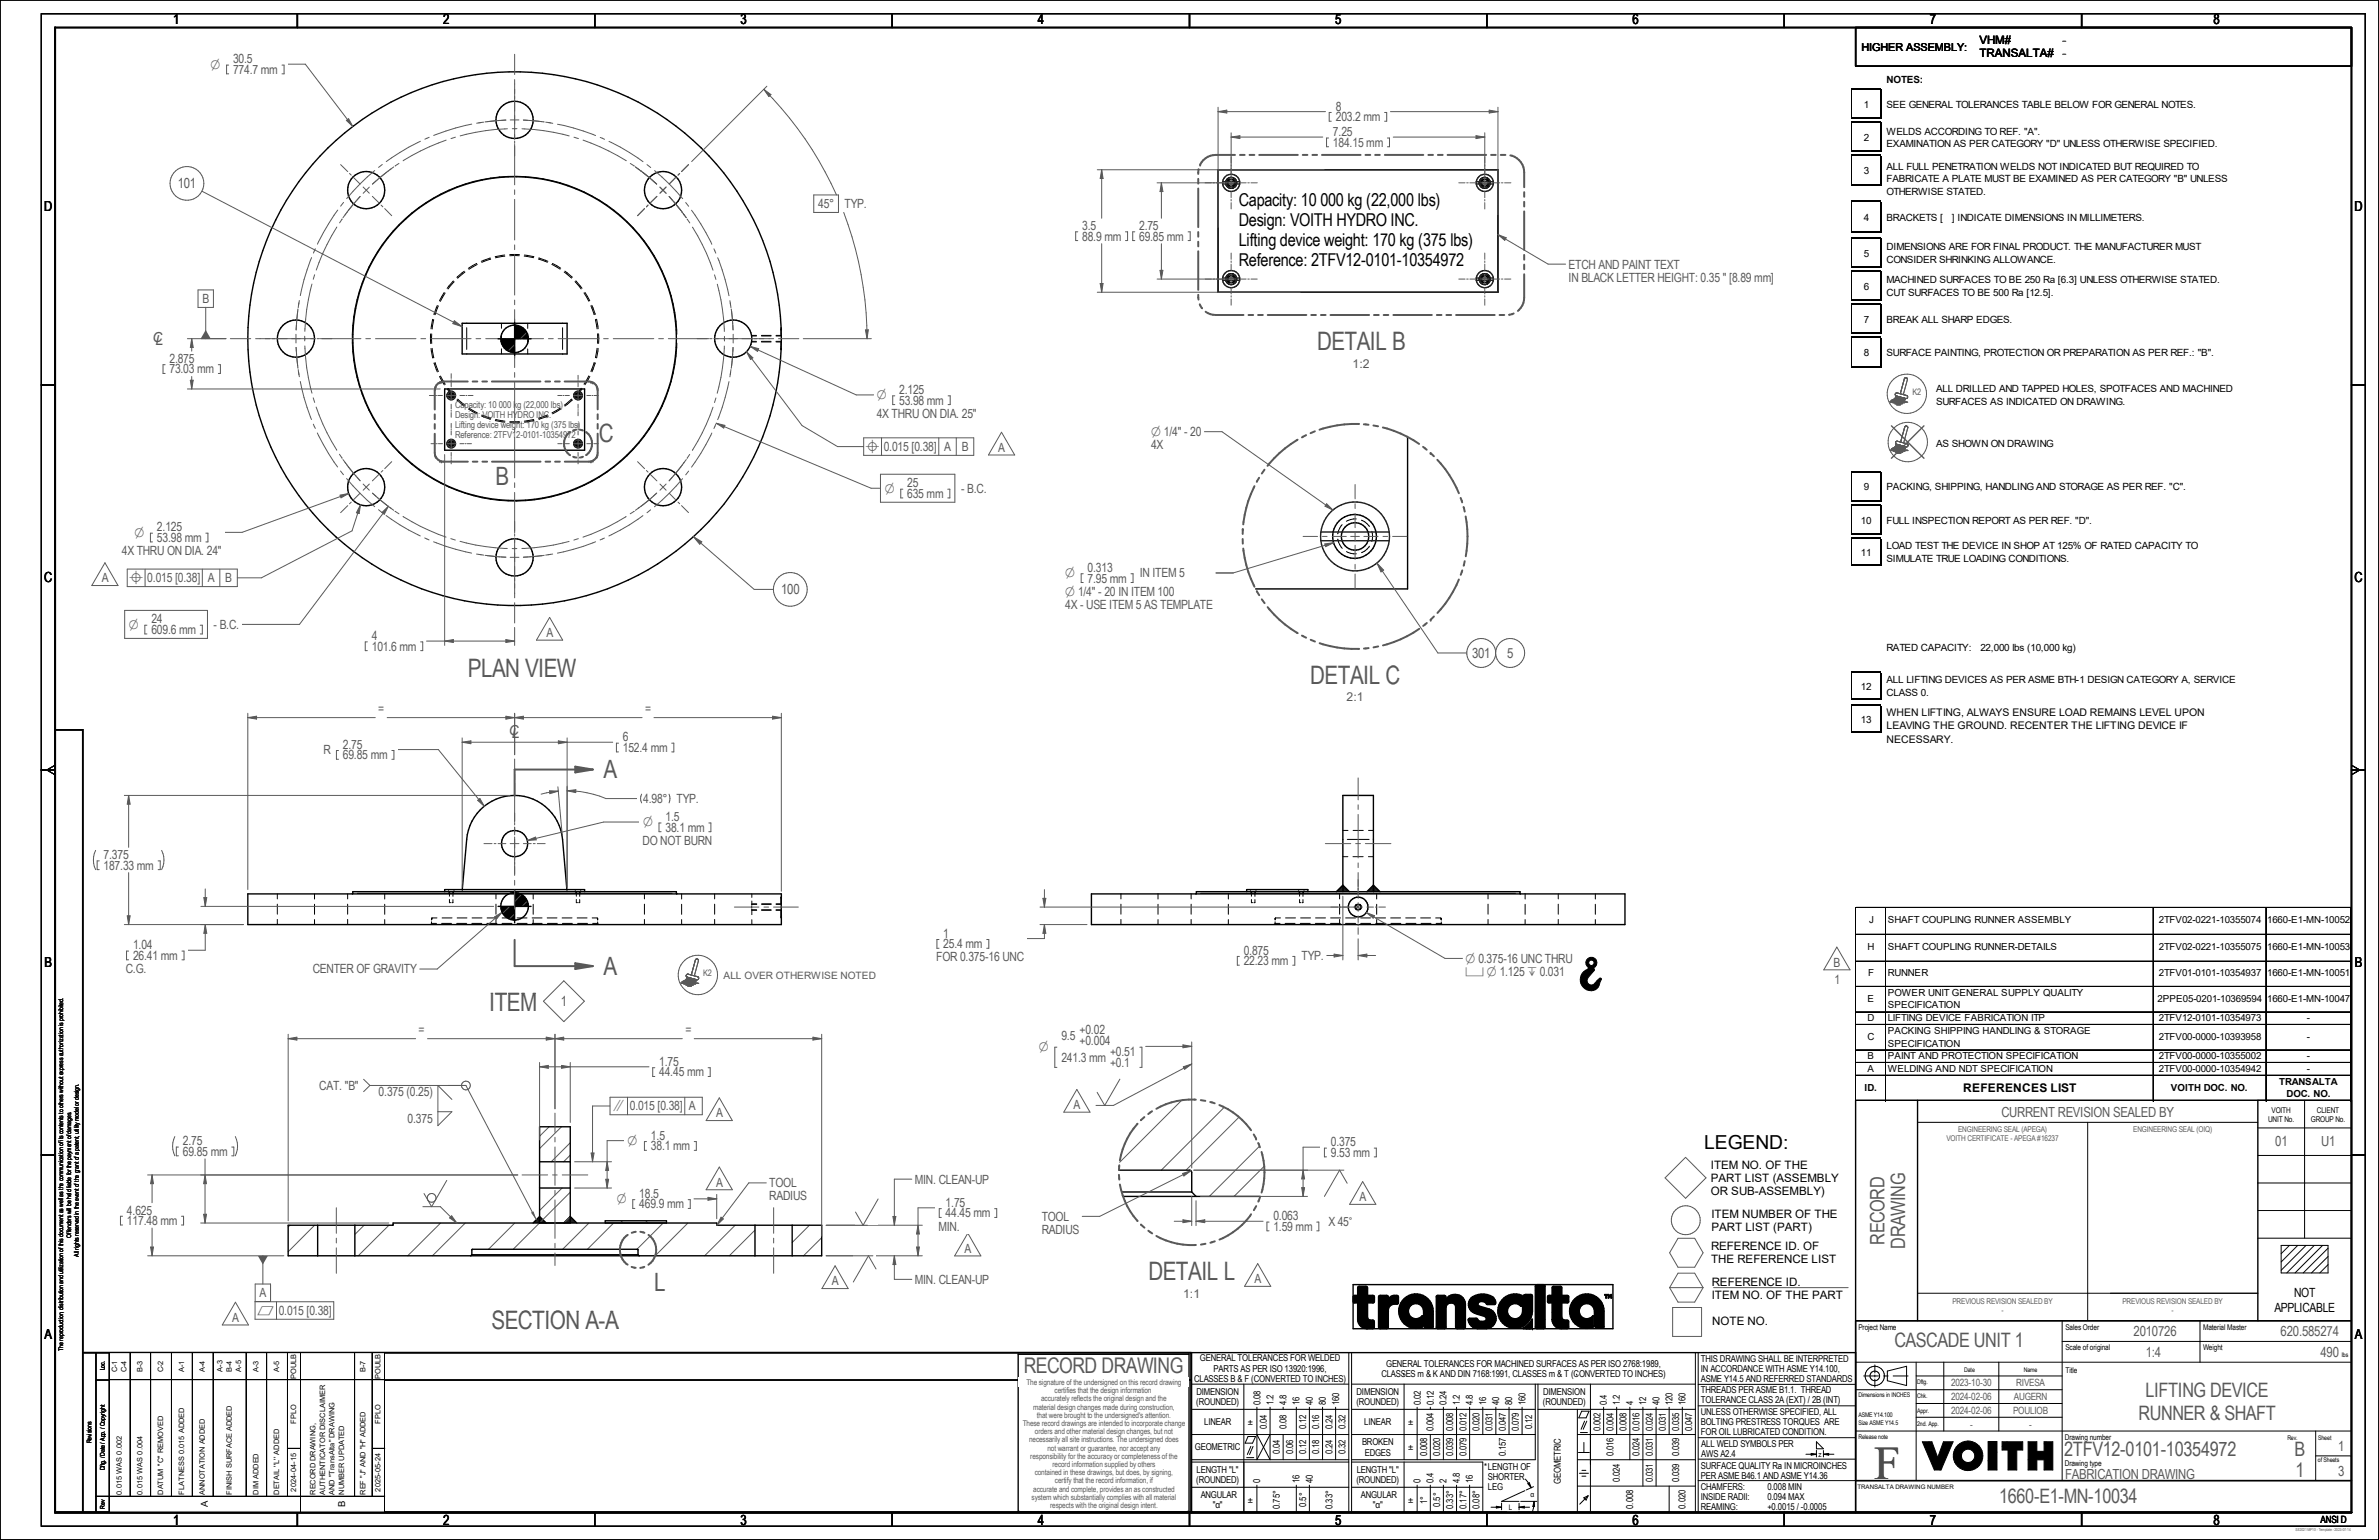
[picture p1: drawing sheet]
<svg xmlns="http://www.w3.org/2000/svg" width="864mm" height="559mm" viewBox="0 0 864 559" stroke-linecap="round" stroke-linejoin="round" font-family="sans-serif">
<defs><g id="words">
<text font-size="16.9" fill="#4c4c4c" x="680.4" y="536.6">F</text>
<g font-size="9.2" fill="#595959">
<text x="478.1" y="127">DETAIL B</text>
<text x="217.4" y="160.2">C</text>
<text x="179.9" y="175.9">B</text>
<text x="169.8" y="245.7">PLAN VIEW</text>
<text x="475.7" y="248.2">DETAIL C</text>
<text x="219.1" y="282.4">A</text>
<text x="219.1" y="353.7">A</text>
<text x="177.5" y="366.9">ITEM</text>
<text x="416.9" y="464.5">DETAIL L</text>
<text x="237.5" y="468.5">L</text>
<text x="178.4" y="482.3">SECTION A-A</text>
</g>
<text font-size="7.8" fill="#595959" x="371.6" y="498.3">RECORD DRAWING</text>
<g font-size="7.2" fill="#595959">
<text x="684.1" y="451.7" transform="rotate(-90 684.1 451.7)">RECORD</text>
<text x="691.6" y="453.1" transform="rotate(-90 691.6 453.1)">DRAWING</text>
<text x="687.7" y="488.8">CASCADE UNIT 1</text>
<text x="778.8" y="506.9">LIFTING DEVICE</text>
<text x="776.3" y="515.2">RUNNER &amp; SHAFT</text>
<text x="749.3" y="528.4">2TFV12-0101-10354972</text>
<text x="833" y="528.4">B</text>
<text x="833.2" y="535.9">1</text>
<text x="725.7" y="545.5">1660-E1-MN-10034</text>
</g>
<text font-size="7" x="618.6" y="417">LEGEND:</text>
<g font-size="6.4">
<text x="449.7" y="74.8">Capacity: 10 000 kg (22,000 lbs)</text>
<text x="449.7" y="82">Design: VOITH HYDRO INC.</text>
<text x="449.7" y="89.3">Lifting device weight: 170 kg (375 lbs)</text>
<text x="449.7" y="96.6">Reference: 2TFV12-0101-10354972</text>
</g>
<g font-size="5">
<text x="62.9" y="8.8">1</text>
<text x="160.8" y="8.8">2</text>
<text x="268.8" y="8.8">3</text>
<text x="376.7" y="8.8">4</text>
<text x="484.7" y="8.8">5</text>
<text x="592.6" y="8.8">6</text>
<text x="700.6" y="8.8">7</text>
<text x="803.5" y="8.8">8</text>
<text x="16.1" y="76.6">D</text>
<text x="854.7" y="76.6">D</text>
<text x="16.1" y="211.3">C</text>
<text x="854.7" y="211.3">C</text>
<text x="16.2" y="351">B</text>
<text x="854.8" y="351">B</text>
<text x="16.2" y="485.7">A</text>
<text x="854.8" y="485.7">A</text>
<text x="62.9" y="553.5">1</text>
<text x="160.8" y="553.4">2</text>
<text x="268.8" y="553.4">3</text>
<text x="376.7" y="553.4">4</text>
<text x="484.7" y="553.4">5</text>
<text x="592.6" y="553.4">6</text>
<text x="700.6" y="553.4">7</text>
<text x="803.5" y="553.4">8</text>
</g>
<g font-size="5" fill="#595959">
<text x="748.7" y="16.3">-</text>
<text x="748.7" y="21">-</text>
<text x="64.5" y="68.3">101</text>
<text x="55.4" y="124">C</text>
<text x="56.4" y="125.3">L</text>
<text x="283.5" y="215.6">100</text>
<text x="534.4" y="238.7">301</text>
<text x="547.1" y="238.7">5</text>
<text x="184.7" y="266.7">C</text>
<text x="185.8" y="267.9">L</text>
<text x="203.6" y="365">1</text>
<text x="726.5" y="405.1">CURRENT REVISION SEALED BY</text>
<text x="825.9" y="416">01</text>
<text x="842.6" y="416">U1</text>
<text x="774.5" y="484.8">2010726</text>
<text x="827.9" y="484.8">620.585274</text>
<text x="778.9" y="492.3">1:4</text>
<text x="842.3" y="492.3">490</text>
<text x="848.7" y="526.4">1</text>
<text x="749.6" y="536.5">FABRICATION DRAWING</text>
<text x="848.8" y="535.4">3</text>
</g>
<g font-size="4.9" fill="#595959">
<text x="76.5" y="24.9">O</text>
<text x="318.3" y="144.9">O</text>
<text x="417.8" y="158.2">O 1/4&quot; - 20</text>
<text x="314.3" y="163.6">l</text>
<text x="321.2" y="178.8">O</text>
<text x="48.9" y="194.7">O</text>
<text x="386.7" y="209.5">O</text>
<text x="47" y="211.2">l</text>
<text x="386.7" y="216.2">O 1/4&quot; - 20 IN ITEM 100</text>
<text x="46.8" y="228.1">O</text>
<text x="233.5" y="299.9">O</text>
<text x="532" y="349.3">O 0.375-16 UNC THRU</text>
<text x="532" y="354.1">c O 1.125 ` 0.031</text>
<text x="377.1" y="381.3">O</text>
<text x="222.6" y="402.9">i</text>
<text x="227.8" y="415.5">O</text>
<text x="223.9" y="436.6">O</text>
<text x="93.4" y="477.1">r</text>
</g>
<g font-size="4.6" fill="#595959">
<text x="84.6" y="23">30.5</text>
<text x="84.6" y="26.8">774.7 mm</text>
<text x="484.9" y="40.2">8</text>
<text x="484.9" y="44">203.2 mm</text>
<text x="483.9" y="49.4">7.25</text>
<text x="483.9" y="53.3">184.15 mm</text>
<text x="297" y="75.5">45°</text>
<text x="306.6" y="75.5">TYP.</text>
<text x="392.9" y="83.5">3.5</text>
<text x="413.5" y="83.5">2.75</text>
<text x="392.9" y="87.3">88.9 mm</text>
<text x="413.5" y="87.3">69.85 mm</text>
<text x="569.4" y="97.5">ETCH AND PAINT TEXT</text>
<text x="569.4" y="102.2">IN BLACK LETTER HEIGHT: 0.35 &quot; [8.89 mm]</text>
<text x="73.5" y="110">B</text>
<text x="61.5" y="131.7">2.875</text>
<text x="61.5" y="135.5">73.03 mm</text>
<text x="326.4" y="143">2.125</text>
<text x="326.4" y="146.8">53.98 mm</text>
<text x="318.3" y="151.6">4X THRU ON DIA. 25&quot;</text>
<text x="320.8" y="163.6">0.015 [0.38] A</text>
<text x="349.1" y="163.6">B</text>
<text x="362.4" y="164">A</text>
<text x="417.8" y="163">4X</text>
<text x="329.3" y="176.9">25</text>
<text x="348.9" y="178.8">- B.C.</text>
<text x="329.3" y="180.7">635 mm</text>
<text x="57" y="192.8">2.125</text>
<text x="57" y="196.6">53.98 mm</text>
<text x="44.2" y="201.4">4X THRU ON DIA. 24&quot;</text>
<text x="394.8" y="207.6">0.313</text>
<text x="413.8" y="209.5">IN ITEM 5</text>
<text x="36.9" y="211.3">A</text>
<text x="53.5" y="211.2">0.015 [0.38] A</text>
<text x="81.8" y="211.2">B</text>
<text x="394.8" y="211.4">7.95 mm</text>
<text x="386.7" y="220.9">4X - USE ITEM 5 AS TEMPLATE</text>
<text x="54.9" y="226.2">24</text>
<text x="54.9" y="230">609.6 mm</text>
<text x="77.5" y="228.1">- B.C.</text>
<text x="135" y="232.3">4</text>
<text x="198.3" y="231.1">A</text>
<text x="135" y="236.1">101.6 mm</text>
<text x="137.3" y="258.8">=</text>
<text x="234.2" y="258.8">=</text>
<text x="226.1" y="269">6</text>
<text x="117.4" y="273.6">R</text>
<text x="124.5" y="271.7">2.75</text>
<text x="124.5" y="275.5">69.85 mm</text>
<text x="226.1" y="272.8">152.4 mm</text>
<text x="233.5" y="291.3">4.98°</text>
<text x="245.6" y="291.3">TYP.</text>
<text x="241.6" y="298">1.5</text>
<text x="241.6" y="301.8">38.1 mm</text>
<text x="37.6" y="311.7">7.375</text>
<text x="233.3" y="306.5">DO NOT BURN</text>
<text x="37.6" y="315.6">187.33 mm</text>
<text x="342.4" y="340.3">1</text>
<text x="48.3" y="344.5">1.04</text>
<text x="342.4" y="344.1">25.4 mm</text>
<text x="451.5" y="346.4">0.875</text>
<text x="45.7" y="353.1">C.G.</text>
<text x="48.3" y="348.3">26.41 mm</text>
<text x="113.6" y="353.2">CENTER OF GRAVITY</text>
<text x="339.9" y="348.8">FOR 0.375-16 UNC</text>
<text x="451.5" y="350.2">22.23 mm</text>
<text x="472.5" y="348.3">TYP.</text>
<text x="665.6" y="350.7">B</text>
<text x="665.9" y="357">1</text>
<text x="152" y="375.3">=</text>
<text x="248.8" y="375.3">=</text>
<text x="385.3" y="377.3">9.5</text>
<text x="391.9" y="375.2">+0.02</text>
<text x="391.9" y="379.3">+0.004</text>
<text x="403" y="383.2">+0.51</text>
<text x="239.3" y="386.8">1.75</text>
<text x="385.3" y="385.2">241.3 mm</text>
<text x="403" y="387.3">+0.1</text>
<text x="115.9" y="395.5">CAT. &quot;B&quot;</text>
<text x="239.3" y="390.6">44.45 mm</text>
<text x="137.5" y="397.8">0.375 (0.25)</text>
<text x="148" y="407.4">0.375</text>
<text x="228.6" y="402.9">0.015 [0.38] A</text>
<text x="259.9" y="405.4">A</text>
<text x="389.7" y="402.4">A</text>
<text x="236.3" y="413.6">1.5</text>
<text x="66.4" y="415.6">2.75</text>
<text x="66.4" y="419.4">69.85 mm</text>
<text x="236.3" y="417.4">38.1 mm</text>
<text x="483.1" y="416">0.375</text>
<text x="483.1" y="419.8">9.53 mm</text>
<text x="259.9" y="430.5">A</text>
<text x="279.3" y="430.8">TOOL</text>
<text x="332.1" y="429.5">MIN. CLEAN-UP</text>
<text x="232.1" y="434.7">18.5</text>
<text x="279.3" y="435.6">RADIUS</text>
<text x="343.3" y="437.9">1.75</text>
<text x="493.5" y="435.8">A</text>
<text x="46.1" y="440.7">4.625</text>
<text x="232.1" y="438.5">469.9 mm</text>
<text x="343.3" y="441.7">44.45 mm</text>
<text x="378.2" y="443">TOOL</text>
<text x="462.2" y="442.8">0.063</text>
<text x="46.1" y="444.5">117.48 mm</text>
<text x="340.7" y="446.5">MIN.</text>
<text x="378.2" y="447.7">RADIUS</text>
<text x="462.2" y="446.6">1.59 mm</text>
<text x="482.2" y="444.7">X 45v</text>
<text x="350.1" y="454.5">A</text>
<text x="302" y="466.4">A</text>
<text x="332.1" y="465.8">MIN. CLEAN-UP</text>
<text x="455.4" y="465.6">A</text>
<text x="94.2" y="470.7">A</text>
<text x="84.3" y="479.6">A</text>
<text x="101.2" y="477.1">0.015 [0.38]</text>
</g>
<g font-size="4.6">
<text x="832.8" y="470.7">NOT</text>
<text x="825.6" y="475.9">APPLICABLE</text>
</g>
<g font-size="4.4" fill="#595959">
<text x="491" y="133.4">1:2</text>
<text x="488.8" y="254.5">2:1</text>
<text x="429.5" y="470.9">1:1</text>
</g>
<text font-size="4.3" x="712.7" y="396.3">REFERENCES LIST</text>
<g font-size="4.2">
<text x="718.5" y="16.1">VHM#</text>
<text x="718.5" y="20.8">TRANSALTA#</text>
<text x="621" y="424.1">ITEM NO. OF THE</text>
<text x="621" y="428.8">PART LIST (ASSEMBLY</text>
<text x="621" y="433.5">OR SUB-ASSEMBLY)</text>
<text x="621.2" y="442.1">ITEM NUMBER OF THE</text>
<text x="621.2" y="446.8">PART LIST (PART)</text>
<text x="621.1" y="453.6">REFERENCE ID. OF</text>
<text x="621.1" y="458.3">THE REFERENCE LIST</text>
<text x="621.4" y="466.5">REFERENCE ID.</text>
<text x="621.4" y="471.2">ITEM NO. OF THE PART</text>
<text x="621.6" y="480.7">NOTE NO.</text>
</g>
<text font-size="3.9" x="675.7" y="18.3">HIGHER ASSEMBLY:</text>
<g font-size="3.8">
<text x="684.8" y="259.8">WHEN LIFTING, ALWAYS ENSURE LOAD REMAINS LEVEL UPON</text>
<text x="684.8" y="264.6">LEAVING THE GROUND. RECENTER THE LIFTING DEVICE IF</text>
<text x="684.8" y="269.5">NECESSARY.</text>
</g>
<text font-size="3.7" fill="#595959" x="262.7" y="355.1">ALL OVER OTHERWISE NOTED</text>
<g font-size="3.6">
<text x="684.8" y="30.1">NOTES:</text>
<text x="676.6" y="39.1">1</text>
<text x="684.8" y="39.1">SEE GENERAL TOLERANCES TABLE BELOW FOR GENERAL NOTES.</text>
<text x="676.6" y="51.2">2</text>
<text x="684.8" y="48.9">WELDS ACCORDING TO REF. &quot;A&quot;.</text>
<text x="684.8" y="53.5">EXAMINATION AS PER CATEGORY &quot;D&quot; UNLESS OTHERWISE SPECIFIED.</text>
<text x="676.6" y="63.2">3</text>
<text x="684.8" y="61.6">ALL FULL PENETRATION WELDS NOT INDICATED BUT REQUIRED TO</text>
<text x="684.8" y="66.2">FABRICATE A PLATE MUST BE EXAMINED AS PER CATEGORY &quot;B&quot; UNLESS</text>
<text x="684.8" y="70.9">OTHERWISE STATED.</text>
<text x="676.6" y="80.2">4</text>
<text x="684.8" y="80.2">BRACKETS [</text>
<text x="708.5" y="80.2">] INDICATE DIMENSIONS IN MILLIMETERS.</text>
<text x="676.6" y="93.1">5</text>
<text x="684.8" y="90.8">DIMENSIONS ARE FOR FINAL PRODUCT. THE MANUFACTURER MUST</text>
<text x="684.8" y="95.4">CONSIDER SHRINKING ALLOWANCE.</text>
<text x="676.6" y="105.2">6</text>
<text x="684.8" y="102.8">MACHINED SURFACES TO BE 250 Ra [6.3] UNLESS OTHERWISE STATED.</text>
<text x="684.8" y="107.5">CUT SURFACES TO BE 500 Ra [12.5].</text>
<text x="676.6" y="117.2">7</text>
<text x="684.8" y="117.2">BREAK ALL SHARP EDGES.</text>
<text x="676.6" y="129.3">8</text>
<text x="684.8" y="129.3">SURFACE PAINTING, PROTECTION OR PREPARATION AS PER REF.: &quot;B&quot;.</text>
<text x="702.8" y="142.2">ALL DRILLED AND TAPPED HOLES, SPOTFACES AND MACHINED</text>
<text x="702.8" y="146.9">SURFACES AS INDICATED ON DRAWING.</text>
<text x="702.8" y="162.3">AS SHOWN ON DRAWING</text>
<text x="676.6" y="178">9</text>
<text x="684.8" y="178">PACKING, SHIPPING, HANDLING AND STORAGE AS PER REF. &quot;C&quot;.</text>
<text x="675.5" y="190">10</text>
<text x="684.8" y="190">FULL INSPECTION REPORT AS PER REF. &quot;D&quot;.</text>
<text x="675.5" y="201.7">11</text>
<text x="684.8" y="199.1">LOAD TEST THE DEVICE IN SHOP AT 125% OF RATED CAPACITY TO</text>
<text x="684.8" y="203.8">SIMULATE TRUE LOADING CONDITIONS.</text>
<text x="684.8" y="236.3">RATED CAPACITY:</text>
<text x="718.9" y="236.3">22,000 lbs (10,000 kg)</text>
<text x="675.5" y="250.3">12</text>
<text x="684.8" y="247.8">ALL LIFTING DEVICES AS PER ASME BTH-1 DESIGN CATEGORY A, SERVICE</text>
<text x="684.8" y="252.4">CLASS 0.</text>
<text x="675.5" y="262.4">13</text>
<text x="842.4" y="552.5">ANSI D</text>
</g>
<g font-size="3.6" fill="#595959">
<text x="708.3" y="503">2023-10-30</text>
<text x="731.9" y="503">RIVESA</text>
<text x="708.3" y="508">2024-02-06</text>
<text x="731.1" y="508">AUGERN</text>
<text x="708.3" y="513">2024-02-06</text>
<text x="730.8" y="513">POULIOB</text>
<text x="715.1" y="518">-</text>
<text x="736.6" y="518">-</text>
</g>
<g font-size="3.5">
<text x="678.5" y="335.1">J</text>
<text x="685.3" y="335.1">SHAFT COUPLING RUNNER ASSEMBLY</text>
<text x="783.7" y="335.1">2TFV02-0221-10355074</text>
<text x="823" y="335.1">1660-E1-MN-10052</text>
<text x="678" y="344.8">H</text>
<text x="685.2" y="344.8">SHAFT COUPLING RUNNER-DETAILS</text>
<text x="783.7" y="344.8">2TFV02-0221-10355075</text>
<text x="823" y="344.8">1660-E1-MN-10053</text>
<text x="678.2" y="354.3">F</text>
<text x="685.3" y="354.3">RUNNER</text>
<text x="783.7" y="354.3">2TFV01-0101-10354937</text>
<text x="823" y="354.3">1660-E1-MN-10051</text>
<text x="678" y="363.5">E</text>
<text x="685.3" y="361.3">POWER UNIT GENERAL SUPPLY QUALITY</text>
<text x="685.3" y="365.9">SPECIFICATION</text>
<text x="783.2" y="363.5">2PPE05-0201-10369594</text>
<text x="823" y="363.5">1660-E1-MN-10047</text>
<text x="678" y="370.5">D</text>
<text x="685.2" y="370.5">LIFTING DEVICE FABRICATION ITP</text>
<text x="783.7" y="370.5">2TFV12-0101-10354973</text>
<text x="837.4" y="370.5">-</text>
<text x="678" y="377.3">C</text>
<text x="685.3" y="375.1">PACKING SHIPPING HANDLING &amp; STORAGE</text>
<text x="783.7" y="377.3">2TFV00-0000-10393958</text>
<text x="837.4" y="377.3">-</text>
<text x="685.3" y="379.7">SPECIFICATION</text>
<text x="678" y="384.3">B</text>
<text x="678" y="388.9">A</text>
<text x="685.3" y="384.3">PAINT AND PROTECTION SPECIFICATION</text>
<text x="685.3" y="388.9">WELDING AND NDT SPECIFICATION</text>
<text x="783.7" y="388.9">2TFV00-0000-10354942</text>
<text x="783.7" y="384.3">2TFV00-0000-10355002</text>
<text x="837.4" y="388.9">-</text>
<text x="837.4" y="384.3">-</text>
<text x="676.9" y="395.8">ID.</text>
<text x="788" y="395.8">VOITH DOC. NO.</text>
<text x="827.4" y="393.7">TRANSALTA</text>
<text x="830.1" y="398.2">DOC. NO.</text>
</g>
<g font-size="3.4" fill="#595959">
<text x="165.2" y="148">Capacity: 10 000 kg (22,000 lbs)</text>
<text x="165.2" y="151.6">Design: VOITH HYDRO INC.</text>
<text x="165.2" y="155.2">Lifting device weight: 170 kg (375 lbs)</text>
<text x="165.2" y="158.8">Reference: 2TFV12-0101-10354972</text>
</g>
<g font-size="3.4">
<text x="435.6" y="494">GENERAL TOLERANCES FOR WELDED</text>
<text x="440.5" y="497.7">PARTS AS PER ISO 13920:1996,</text>
<text x="503.2" y="495.9">GENERAL TOLERANCES FOR MACHINED SURFACES AS PER ISO 2768:1989,</text>
<text x="617.4" y="494.1">THIS DRAWING SHALL BE INTERPRETED</text>
<text x="617.4" y="497.7">IN ACCORDANCE WITH ASME Y14.100,</text>
<text x="433.5" y="501.4">CLASSES B &amp; F (CONVERTED TO INCHES)</text>
<text x="501.4" y="499.5">CLASSES m &amp; K AND DIN 7168:1991, CLASSES m &amp; T (CONVERTED TO INCHES)</text>
<text x="617.4" y="501.3">ASME Y14.5 AND REFERRED STANDARDS</text>
<text x="434.3" y="509.9">(ROUNDED)</text>
<text x="434.3" y="506.1">DIMENSION</text>
<text x="457.6" y="509.9" transform="rotate(-90 457.6 509.9)">0.08</text>
<text x="462.2" y="509.9" transform="rotate(-90 462.2 509.9)">1.2</text>
<text x="467" y="509.9" transform="rotate(-90 467 509.9)">4.8</text>
<text x="471.8" y="509.9" transform="rotate(-90 471.8 509.9)">16</text>
<text x="476.5" y="509.9" transform="rotate(-90 476.5 509.9)">40</text>
<text x="481.3" y="509.9" transform="rotate(-90 481.3 509.9)">80</text>
<text x="486.1" y="509.9" transform="rotate(-90 486.1 509.9)">160</text>
<text x="492.4" y="509.9">(ROUNDED)</text>
<text x="492.5" y="506.1">DIMENSION</text>
<text x="515.8" y="509.9" transform="rotate(-90 515.8 509.9)">0.02</text>
<text x="520.4" y="509.9" transform="rotate(-90 520.4 509.9)">0.12</text>
<text x="525.1" y="509.9" transform="rotate(-90 525.1 509.9)">0.24</text>
<text x="529.9" y="509.9" transform="rotate(-90 529.9 509.9)">1.2</text>
<text x="534.7" y="509.9" transform="rotate(-90 534.7 509.9)">4.8</text>
<text x="539.5" y="509.9" transform="rotate(-90 539.5 509.9)">16</text>
<text x="544.2" y="509.9" transform="rotate(-90 544.2 509.9)">40</text>
<text x="549" y="509.9" transform="rotate(-90 549 509.9)">80</text>
<text x="553.8" y="509.9" transform="rotate(-90 553.8 509.9)">160</text>
<text x="560.1" y="509.9">(ROUNDED)</text>
<text x="560.2" y="506.1">DIMENSION</text>
<text x="583.3" y="509.9" transform="rotate(-90 583.3 509.9)">0.4</text>
<text x="588.1" y="509.9" transform="rotate(-90 588.1 509.9)">1.2</text>
<text x="592.8" y="509.9" transform="rotate(-90 592.8 509.9)">4</text>
<text x="597.6" y="509.9" transform="rotate(-90 597.6 509.9)">12</text>
<text x="602.4" y="509.9" transform="rotate(-90 602.4 509.9)">40</text>
<text x="607.1" y="509.9" transform="rotate(-90 607.1 509.9)">120</text>
<text x="611.9" y="509.9" transform="rotate(-90 611.9 509.9)">160</text>
<text x="617.4" y="505.6">THREADS PER ASME B1.1. THREAD</text>
<text x="617.4" y="509.2">TOLERANCE CLASS 2A (EXT) / 2B (INT)</text>
<text x="617.4" y="513.5">UNLESS OTHERWISE SPECIFIED, ALL</text>
<text x="437.1" y="517.1">LINEAR</text>
<text x="453" y="517.1">±</text>
<text x="459.9" y="518.6" transform="rotate(-90 459.9 518.6)">0.04</text>
<text x="467" y="518.6" transform="rotate(-90 467 518.6)">0.08</text>
<text x="474.1" y="518.6" transform="rotate(-90 474.1 518.6)">0.12</text>
<text x="478.9" y="518.6" transform="rotate(-90 478.9 518.6)">0.16</text>
<text x="483.7" y="518.6" transform="rotate(-90 483.7 518.6)">0.24</text>
<text x="488.4" y="518.6" transform="rotate(-90 488.4 518.6)">0.32</text>
<text x="495.3" y="517.1">LINEAR</text>
<text x="511.2" y="517.1">±</text>
<text x="520.4" y="519.3" transform="rotate(-90 520.4 519.3)">0.004</text>
<text x="527.6" y="519.3" transform="rotate(-90 527.6 519.3)">0.008</text>
<text x="532.3" y="519.3" transform="rotate(-90 532.3 519.3)">0.012</text>
<text x="537.1" y="519.3" transform="rotate(-90 537.1 519.3)">0.020</text>
<text x="541.8" y="519.3" transform="rotate(-90 541.8 519.3)">0.031</text>
<text x="546.6" y="519.3" transform="rotate(-90 546.6 519.3)">0.047</text>
<text x="551.3" y="519.3" transform="rotate(-90 551.3 519.3)">0.079</text>
<text x="556.1" y="518.6" transform="rotate(-90 556.1 518.6)">0.12</text>
<text x="580.9" y="519.3" transform="rotate(-90 580.9 519.3)">0.002</text>
<text x="585.7" y="519.3" transform="rotate(-90 585.7 519.3)">0.004</text>
<text x="590.5" y="519.3" transform="rotate(-90 590.5 519.3)">0.008</text>
<text x="595.2" y="519.3" transform="rotate(-90 595.2 519.3)">0.016</text>
<text x="600" y="519.3" transform="rotate(-90 600 519.3)">0.024</text>
<text x="604.7" y="519.3" transform="rotate(-90 604.7 519.3)">0.031</text>
<text x="609.5" y="519.3" transform="rotate(-90 609.5 519.3)">0.035</text>
<text x="614.3" y="519.3" transform="rotate(-90 614.3 519.3)">0.047</text>
<text x="617.4" y="517.1">BOLTING PRESTRESS TORQUES ARE</text>
<text x="617.4" y="520.7">FOR OIL LUBRICATED CONDITION.</text>
<text x="433.8" y="526.3">GEOMETRIC</text>
<text x="464.6" y="527.8" transform="rotate(-90 464.6 527.8)">0.04</text>
<text x="469.4" y="527.8" transform="rotate(-90 469.4 527.8)">0.06</text>
<text x="474.1" y="527.8" transform="rotate(-90 474.1 527.8)">0.12</text>
<text x="478.9" y="527.8" transform="rotate(-90 478.9 527.8)">0.18</text>
<text x="483.7" y="527.8" transform="rotate(-90 483.7 527.8)">0.24</text>
<text x="488.4" y="527.8" transform="rotate(-90 488.4 527.8)">0.32</text>
<text x="494.5" y="524.4">BROKEN</text>
<text x="511.2" y="526.3">±</text>
<text x="617.6" y="524.9">ALL WELD SYMBOLS PER</text>
<text x="495.4" y="528.2">EDGES</text>
<text x="518" y="528.5" transform="rotate(-90 518 528.5)">0.008</text>
<text x="522.8" y="528.5" transform="rotate(-90 522.8 528.5)">0.020</text>
<text x="527.6" y="528.5" transform="rotate(-90 527.6 528.5)">0.039</text>
<text x="532.3" y="528.5" transform="rotate(-90 532.3 528.5)">0.079</text>
<text x="538.7" y="533.4">*LENGTH OF</text>
<text x="546.6" y="528.5" transform="rotate(-90 546.6 528.5)">0.157</text>
<text x="585.7" y="528.5" transform="rotate(-90 585.7 528.5)">0.016</text>
<text x="595.2" y="528.5" transform="rotate(-90 595.2 528.5)">0.024</text>
<text x="600" y="528.5" transform="rotate(-90 600 528.5)">0.031</text>
<text x="609.5" y="528.5" transform="rotate(-90 609.5 528.5)">0.039</text>
<text x="617.4" y="533.1">SURFACE QUALITY Ra IN MICROINCHES</text>
<text x="617.6" y="528.6">AWS A2.4</text>
<text x="434.3" y="538.1">(ROUNDED)</text>
<text x="434.4" y="534.5">LENGTH &quot;L&quot;</text>
<text x="457.5" y="538.1" transform="rotate(-90 457.5 538.1)">0</text>
<text x="471.8" y="538.1" transform="rotate(-90 471.8 538.1)">16</text>
<text x="476.5" y="538.1" transform="rotate(-90 476.5 538.1)">40</text>
<text x="492.4" y="538.1">(ROUNDED)</text>
<text x="492.5" y="534.5">LENGTH &quot;L&quot;</text>
<text x="515.6" y="538.1" transform="rotate(-90 515.6 538.1)">0</text>
<text x="520.4" y="538.1" transform="rotate(-90 520.4 538.1)">0.4</text>
<text x="525.1" y="538.1" transform="rotate(-90 525.1 538.1)">2</text>
<text x="529.9" y="538.1" transform="rotate(-90 529.9 538.1)">4.8</text>
<text x="534.7" y="538.1" transform="rotate(-90 534.7 538.1)">16</text>
<text x="540.1" y="537">SHORTER</text>
<text x="566.6" y="538.4" transform="rotate(-90 566.6 538.4)">GEOMETRIC</text>
<text x="588.1" y="537.9" transform="rotate(-90 588.1 537.9)">0.024</text>
<text x="600" y="537.9" transform="rotate(-90 600 537.9)">0.031</text>
<text x="609.5" y="537.9" transform="rotate(-90 609.5 537.9)">0.039</text>
<text x="617.4" y="536.7">PER ASME B46.1 AND ASME Y14.36</text>
<text x="435.9" y="543.6">ANGULAR</text>
<text x="453" y="545.4">±</text>
<text x="494" y="543.6">ANGULAR</text>
<text x="511.2" y="545.4">±</text>
<text x="518" y="545.6" transform="rotate(-90 518 545.6)">1°</text>
<text x="540.1" y="540.7">LEG</text>
<text x="617.4" y="540.6">CHAMFERS:</text>
<text x="617.4" y="544.2">INSIDE RADII:</text>
<text x="641.6" y="540.6">0.008 MIN</text>
<text x="641.6" y="544.2">0.094 MAX</text>
<text x="75.4" y="546.9" transform="rotate(-90 75.4 546.9)">A</text>
<text x="125.3" y="546.9" transform="rotate(-90 125.3 546.9)">B</text>
<text x="440.2" y="547.2">&quot;α&quot;</text>
<text x="464.6" y="547.5" transform="rotate(-90 464.6 547.5)">0.75°</text>
<text x="474.1" y="546.8" transform="rotate(-90 474.1 546.8)">0.5°</text>
<text x="483.7" y="547.5" transform="rotate(-90 483.7 547.5)">0.33°</text>
<text x="498.3" y="547.2">&quot;α&quot;</text>
<text x="522.8" y="546.8" transform="rotate(-90 522.8 546.8)">0.5°</text>
<text x="527.6" y="547.5" transform="rotate(-90 527.6 547.5)">0.33°</text>
<text x="532.3" y="547.5" transform="rotate(-90 532.3 547.5)">0.17°</text>
<text x="537.1" y="547.5" transform="rotate(-90 537.1 547.5)">0.08°</text>
<text x="592.8" y="547.5" transform="rotate(-90 592.8 547.5)">0.008</text>
<text x="611.9" y="547.5" transform="rotate(-90 611.9 547.5)">0.020</text>
<text x="617.4" y="547.8">REAMING:</text>
<text x="641.6" y="547.8">+0.0015 / -0.0005</text>
</g>
<g font-size="3.3" fill="#595959">
<text x="694.2" y="143.3">K2</text>
<text x="255.3" y="354.2">K2</text>
</g>
<g font-size="2.9">
<text x="823.3" y="407">UNIT No.</text>
<text x="824.6" y="403.8">VOITH</text>
<text x="838.8" y="407">GROUP No.</text>
<text x="841" y="403.8">CLIENT</text>
<text x="674.6" y="482.6">Project Name</text>
<text x="749.8" y="482.6">Sales Order</text>
<text x="799.8" y="482.6">Material Master</text>
<text x="749.8" y="490">Scale of original</text>
<text x="799.8" y="490">Weight</text>
<text x="749.8" y="498.2">Title</text>
<text x="749.6" y="522.4">Drawing number</text>
<text x="749.6" y="532">Drawing type</text>
</g>
<g font-size="2.9" fill="#595959">
<text x="710.9" y="410.6">ENGINEERING SEAL (APEGA)</text>
<text x="774.4" y="410.6">ENGINEERING SEAL (OIQ)</text>
<text x="706.6" y="414.1">VOITH CERTIFICATE - APEGA #16237</text>
<text x="708.8" y="473.1">PREVIOUS REVISION SEALED BY</text>
<text x="770.5" y="473.1">PREVIOUS REVISION SEALED BY</text>
<text x="726.6" y="476.5">-</text>
<text x="788.3" y="476.4">-</text>
<text x="372.6" y="502.5">The signature of the undersigned on this record drawing</text>
<text x="378" y="508.5">accurately reflects the original design and the</text>
<text x="382.8" y="505.5">certifies that the design information</text>
<text x="375.1" y="511.5">material design changes made during construction,</text>
<text x="376.4" y="514.4">that were brought to the undersigned's attention.</text>
<text x="371.3" y="517.4">These record drawings are intended to incorporate change</text>
<text x="375.7" y="520.4">orders and other material design changes, but not</text>
<text x="373.5" y="523.4">necessarily all site instructions. The undersigned does</text>
<text x="380.2" y="526.4">not warrant or guarantee, nor accept any</text>
<text x="374" y="529.3">responsibility for the accuracy or completeness of the</text>
<text x="382.1" y="532.3">record information supplied by others</text>
<text x="375.6" y="535.3">contained in these drawings, but does, by signing,</text>
<text x="382.9" y="538.3">certify that the record information, if</text>
<text x="374.5" y="544.2">system which substantially complies with all material</text>
<text x="375.1" y="541.2">accurate and complete, provides an as constructed</text>
<text x="381.2" y="547.2">respects with the original design intent.</text>
</g>
<g font-size="2.8">
<text x="660.2" y="528.7">z</text>
<text x="555.6" y="543.2">α</text>
<text x="547.8" y="547.8">L</text>
</g>
<g font-size="2.7">
<text x="42.5" y="498" transform="rotate(-90 42.5 498)">C-1</text>
<text x="46" y="498" transform="rotate(-90 46 498)">C-4</text>
<text x="51.7" y="497.8" transform="rotate(-90 51.7 497.8)">B-3</text>
<text x="59.3" y="498" transform="rotate(-90 59.3 498)">C-2</text>
<text x="66.8" y="497.8" transform="rotate(-90 66.8 497.8)">A-1</text>
<text x="74.3" y="497.8" transform="rotate(-90 74.3 497.8)">A-4</text>
<text x="80.7" y="497.7" transform="rotate(-90 80.7 497.7)">A-3</text>
<text x="84.2" y="497.8" transform="rotate(-90 84.2 497.8)">B-4</text>
<text x="87.6" y="497.7" transform="rotate(-90 87.6 497.7)">A-5</text>
<text x="93.9" y="497.8" transform="rotate(-90 93.9 497.8)">A-3</text>
<text x="101.4" y="497.8" transform="rotate(-90 101.4 497.8)">A-5</text>
<text x="132.7" y="497.8" transform="rotate(-90 132.7 497.8)">B-7</text>
<text x="107.5" y="500.3" transform="rotate(-90 107.5 500.3)">POULB</text>
<text x="138.1" y="500.3" transform="rotate(-90 138.1 500.3)">POULB</text>
<text x="107.5" y="516.6" transform="rotate(-90 107.5 516.6)">FPLO</text>
<text x="138.1" y="516.6" transform="rotate(-90 138.1 516.6)">FPLO</text>
<text x="44.2" y="542.4" transform="rotate(-90 44.2 542.4)">0.015 WAS 0.002</text>
<text x="51.7" y="542.4" transform="rotate(-90 51.7 542.4)">0.015 WAS 0.004</text>
<text x="59.3" y="542.4" transform="rotate(-90 59.3 542.4)">DATUM ''C'' REMOVED</text>
<text x="66.8" y="542.4" transform="rotate(-90 66.8 542.4)">FLATNESS 0.015 ADDED</text>
<text x="74.3" y="542.4" transform="rotate(-90 74.3 542.4)">ANNOTATION ADDED</text>
<text x="84.2" y="542.4" transform="rotate(-90 84.2 542.4)">FINISH SURFACE ADDED</text>
<text x="93.9" y="542.4" transform="rotate(-90 93.9 542.4)">DIM ADDED</text>
<text x="101.4" y="542.4" transform="rotate(-90 101.4 542.4)">DETAIL ''L'' ADDED</text>
<text x="107.5" y="541.2" transform="rotate(-90 107.5 541.2)">2024-04-15</text>
<text x="114.6" y="542.4" transform="rotate(-90 114.6 542.4)">RECORD DRAWING,</text>
<text x="118" y="542.4" transform="rotate(-90 118 542.4)">AUTHENTICATOR DISCLAIMER</text>
<text x="121.4" y="542.4" transform="rotate(-90 121.4 542.4)">AND &quot;TransAlta&quot; DRAWING</text>
<text x="124.9" y="542.4" transform="rotate(-90 124.9 542.4)">NUMBER UPDATED</text>
<text x="132.7" y="542.4" transform="rotate(-90 132.7 542.4)">REF &quot;J&quot; AND &quot;H&quot; ADDED</text>
<text x="138.1" y="541.2" transform="rotate(-90 138.1 541.2)">2025-05-24</text>
</g>
<g font-size="2.3">
<text x="25.8" y="449.1" transform="rotate(-90 25.8 449.1)">Offenders will be held liable for the payment of damages.</text>
<text x="28.6" y="455.9" transform="rotate(-90 28.6 455.9)">All rights reserved in the event of the grant of a patent, utility model or design.</text>
<text x="23" y="490.1" transform="rotate(-90 23 490.1)">The reproduction, distribution and utilization of this document as well as the communication of its contents to others without express authorization is prohibited.</text>
<text x="38.1" y="497.2" transform="rotate(-90 38.1 497.2)">Loc.</text>
<text x="850.1" y="492.4">lbs</text>
<text x="696" y="502.4">Dftg.</text>
<text x="713" y="498">Date</text>
<text x="734.7" y="498">Name</text>
<text x="674.6" y="506.9">Dimensions in INCHES</text>
<text x="696" y="507.5">Chk.</text>
<text x="674.6" y="514.2">ASME Y14.100</text>
<text x="696" y="512.6">Appr.</text>
<text x="674.6" y="517.1">Size ASME Y14.5</text>
<text x="696" y="517.4">2nd. App.</text>
<text x="33.2" y="523.7" transform="rotate(-90 33.2 523.7)">Revisions</text>
<text x="674.6" y="522.3">Release note</text>
<text x="830.3" y="522.5">Rev.</text>
<text x="841.5" y="522.5">Sheet</text>
<text x="38.1" y="533.6" transform="rotate(-90 38.1 533.6)">Dftg. / Date / App. / Copyright</text>
<text x="841.4" y="530.6">of Sheets</text>
<text x="38.1" y="547.5" transform="rotate(-90 38.1 547.5)">Rev</text>
</g>
<text font-size="2.2" x="674.2" y="540.4">TRANSALTA DRAWING NUMBER</text>
<text font-size="1.5" fill="#595959" x="833.3" y="555.4">SE2021 MP10 - Template - 2023-07-14</text>
</g></defs>
<g fill="none" stroke="#000" stroke-width=".51">
<path d="M20 10h833.6v538.8M107.9 5v5M215.9 5v5M323.8 5v5M431.8 5v5M539.7 5v5M647.7 5v5M673.6 10v14h180M755.6 5v5M15 139.7h5M853.6 139.7h5M15 279.4h5"/>
<path d="M20 264.8h10v284M853.6 279.4h5M696.1 399.2v80.1M819.6 399.2v80.1M853.6 399.2h-180v149.6h-241.1v-58M15 419.1h5M853.6 419.1h5M673.6 479.3h180M30 490.8h643.6M673.6 537.3h180M107.9 548.8v5M215.9 548.8v5"/>
<path d="M323.8 548.8v5M431.8 548.8v5M539.7 548.8v5M647.7 548.8v5M755.6 548.8v5"/>
</g>
<g fill="none" stroke="#000" stroke-width=".36">
<path d="M0 0h863.6v558.8h-863.6zM15 5h843.6v548.8h-843.6zM15 279.4h5M20 277.7l-3 1.7 3 1.7M853.6 279.4h5M853.6 277.7l3 1.7-3 1.7M819.6 399.2h34M836.6 399.2v50.1M696.1 407.2h123.5M757.9 407.2v72.1M819.6 409.3h34M819.6 419.3h34"/>
<path d="M819.6 429.3h34M819.6 439.3h34M819.6 449.3h34M828.1 451.9h17v10h-17zM831.1 451.9l-3 3M834.1 451.9l-6 6M837.1 451.9l-9 9M840.1 451.9l-10 10M843.1 451.9l-10 10M845.1 458.9l-3 3M845.1 455.9l-6 6M845.1 452.9l-9 9"/>
<path d="M696.1 469.3h123.5M748.6 479.3v58M798.6 479.3v15M34.8 490.8v58M39.7 490.8v58M489.6 490.8v58M490.6 490.8v58M509.6 498.6h.1M572.3 498.6h.1M615.4 490.8v58M616.5 490.8v58M673.6 494.3h180"/>
<path d="M676.5 499.3h5.4M680.6 495.3v2.9M680.6 498.9v.7M683.7 499.3h1.7M685.1 497.5l7-1.7v7l-7-1.8zM687.2 499.3h5.5M695.6 499.3h53M695.6 494.3v43M705.6 494.3v25M725.6 494.3v25M748.6 486.7h105M34.8 500.8h397.6"/>
<path d="M432.5 511.4h57.1M432.5 502.2h57.1M451.5 502.2v46.6M461.1 510.6v19.1l-4.8-9.2M465.8 510.6v.8M480.1 510.6v19.1M484.8 510.6v19.1M490.6 511.4h66.7M509.7 502.2v27.5M514.4 510.6v19.1M519.2 510.6v.8M524 510.6v19.1"/>
<path d="M528.7 510.6v19.1M533.5 510.6v19.1M538.3 510.6v9.9M543 510.6v9.9M547.8 510.6v9.9M552.5 510.6v9.9M557.3 502.2v27.5h-66.7M558.3 511.4h57.1M558.3 502.2v46.7M572.6 511.4v37.5M573.7 519.8h2.5M574.2 512.1h2.6l-1 2.4h-2.7z"/>
<path d="M575.2 515.7l-1.2 2.9M576 515.7l-1.3 2.9M577.3 502.2v46.7M582.1 510.6v9.9M586.9 510.6v9.9M591.7 510.6v19.1M596.4 510.6v28.6M601.2 510.6v28.6M605.9 510.6v9.9M610.7 510.6v9.9M673.6 504.3h75M673.6 519.3h180"/>
<path d="M680.6 500.4v2.9M695.6 509.3h53M695.6 514.3h53M840.6 519.3v18M432.5 520.5h57.1M432.5 529.7h57.1M456.3 538.9v9.9M461.1 520.5l-4.8 9.2M470.6 538.9v9.9M475.3 538.9v9.9M490.6 520.5h66.7M490.6 539.7h47.7"/>
<path d="M490.6 530.5h47.7v18.3M509.7 530.5v18.3M514.4 538.9v9.9M519.2 520.5v9.2M519.2 538.9v9.9M524 538.9v9.9M528.7 538.9v9.9M533.5 538.9v9.9M572.6 520.5h42.8M572.6 539.2h42.8M572.6 529.7h42.8M573 527h4"/>
<path d="M573.3 534.6h3.3M574.3 533.5h1.4M574.3 535.6h1.4M575 523.4v3.6M605.9 539.2v9.6M697.8 523.2h3.5l2.1 5.7 2.1-5.7h3.5l-4.4 10.2h-2.4zM700.4 523.2l-1.8 1.7M704.9 532.7l-.7 .7M714.7 522.9l-5.6 5.6M721.7 523.2h3.2v10.2h-3.2zM724.9 526.9l-3.2 3.2M726.8 523.2h7.5v3h-2.2v7.2h-3.2v-7.2h-2.1z"/>
<path d="M728.6 523.2l-1.8 1.8M736.2 523.2h3.2v3.4h2.6v-3.4h3.2v10.2h-3.2v-3.7h-2.6v3.7h-3.2zM739.4 526.5l-3.2 3.2M742.8 523.2l-.8 .7M840.6 528.3h13M34.8 543h4.9M545.1 545.4v2.4M551.4 545.5v2.3M553.6 540.9l-8.5 3.9h6.3M574.9 543.5l1.6-.7-.7 1.5zM576.5 542.8l-3.1 3"/>
<circle cx="680.6" cy="499.3" r="3.5"/>
<circle cx="680.6" cy="499.3" r="1.76"/>
<circle cx="714.4" cy="528.3" r="2.44"/>
<circle cx="714.4" cy="528.3" r="5.4"/>
</g>
<path d="M20 10v538.8h833.6" fill="none" stroke="#000" stroke-width=".72"/>
<g fill="#000">
<path d="M697.8 523.2h3.5l2.1 5.7 2.1-5.7h3.5l-4.4 10.2h-2.4z" fill-rule="evenodd"/>
<path d="M709.1 528.3a5.4 5.4 0 0 1 10.7 0 5.4 5.4 0 0 1-10.7 0zM712 528.3a2.45 2.45 0 0 1 4.9 0 2.45 2.45 0 0 1-4.9 0z" fill-rule="evenodd"/>
<path d="M721.7 523.2h3.2v10.2h-3.2z" fill-rule="evenodd"/>
<path d="M726.8 523.2h7.5v3h-2.2v7.2h-3.2v-7.2h-2.1z" fill-rule="evenodd"/>
<path d="M736.2 523.2h3.2v3.4h2.6v-3.4h3.2v10.2h-3.2v-3.7h-2.6v3.7h-3.2z" fill-rule="evenodd"/>
</g>
<path d="M547.1 545.3h3.9v3.2h-3.9z" fill-rule="evenodd" fill="#fff"/>
<g fill="none" stroke="#000" stroke-width=".36">
<path d="M0 0h863.6v558.8h-863.6zM15 5h843.6v548.8h-843.6zM15 279.4h5M20 277.7l-3 1.7 3 1.7M853.6 279.4h5M853.6 277.7l3 1.7-3 1.7M34.8 490.8v58M39.7 490.8v58M34.8 500.8h397.6M456.3 510.6v19.1M470.6 510.6v19.1M475.3 510.6v19.1"/>
<path d="M490.6 502.2h124.8M616.5 502.3h57.1M616.5 510.1h57.1M432.5 530.5h57.1M432.5 539.7h57.1M451.5 530.5v18.3M452.5 528.9h2.6M453.1 521.3h2.7l-1.1 2.4h-2.7zM454.1 524.8l-1.3 3M454.9 524.8l-1.3 3M465.8 520.5v9.2M553.7 536.7l2.1 3.1"/>
<path d="M554.6 538.4l.6-.4 .6 1.8zM556.7 539.5l-2.6 1.1M616.5 521.7h57.1M616.5 529.5h57.1M616.5 537.3h57.1M655.6 527.7h3.8M657.5 527.4l1.9 .3-1.9 .3zM659.4 523.2l2.5 2.5h-2.5zM659.4 526.3v2.4M661.9 526.3v2.4M661.9 527.7l1.9-.3v.6zM661.9 527.7h3.8"/>
<path d="M34.8 543h4.9M541.3 546.9h3.8M543.2 546.6l1.9 .3-1.9 .3zM551.4 546.9l1.9-.3v.6zM551.4 546.9h3.8M552 544.8h5.9M556.9 544.8l.2 1.9h-.7zM556.9 544.8l-.6 3.7"/>
</g>
<path d="M554.6 538.4l.6-.4 .6 1.8zM657.5 527.4l1.9 .3-1.9 .3zM661.9 527.7l1.9-.3v.6zM543.2 546.6l1.9 .3-1.9 .3zM551.4 546.9l1.9-.3v.6zM556.9 544.8l.2 1.9h-.7z" fill="#000"/>
<g fill="none" stroke="#000" stroke-width=".51">
<path d="M20 10h833.6v538.8h-180v-11.5h180M107.9 5v5M215.9 5v5M323.8 5v5M431.8 5v5M539.7 5v5M647.7 5v5M673.6 10v14h180M755.6 5v5M15 139.7h5M853.6 139.7h5M15 279.4h5"/>
<path d="M20 264.8h10v284M853.6 279.4h5M15 419.1h5M853.6 419.1h5M30 490.8h402.5v58M107.9 548.8v5M215.9 548.8v5M323.8 548.8v5M431.8 548.8v5M539.7 548.8v5M647.7 548.8v5M755.6 548.8v5"/>
</g>
<path d="M20 10v538.8h833.6" fill="none" stroke="#000" stroke-width=".72"/>
<path d="M725.7 538h50.2v10h-50.2z" fill-rule="evenodd" fill="#fff"/>
<path d="M369.6 491.4h62v57.1h-62z" fill="none" stroke="#000" stroke-width=".51"/>
<g fill="#fff">
<path d="M370.5 499.6h60.4v48.6h-60.4z" fill-rule="evenodd"/>
<path d="M369.7 499.8h2.7v3.5h-2.7z" fill-rule="evenodd"/>
<path d="M429.3 499.8h2.2v3.5h-2.2z" fill-rule="evenodd"/>
</g>
<path d="M781.6 371.7h71.8v9.5h-71.8z" fill="#fff"/>
<g fill="none" stroke="#000" stroke-width=".36">
<path d="M672 32v11.1M672 44.1v11M672 56.2v11M672 72.9v11.4M672 86v11M672 98.1v11M672 110.2v11M672 122.2v11M672 170.9v11M672 183v11M672 195v10.2M672 243.7v10.1"/>
<path d="M672 255.7v10.2M673.6 329.2v70.4M673.7 329.2v70.4M673.9 329.2h179.5M673.9 329.4h179.5M673.9 339h179.5M673.9 339.1h179.5M684.4 329.5v70.1M684.6 329.5v70.1M781.5 329.5v70.1M781.7 329.5v70.1M822.5 329.5v70.1"/>
<path d="M822.6 329.5v70.1M853.1 329.5v70.1M853.3 329.5v70.1M673.9 348.7h179.5M673.9 348.8h179.5M673.9 357.9h179.5M673.9 358.1h179.5M673.9 367.1h179.5M673.9 367.2h179.5M673.9 371.7h179.5M673.9 371.9h179.5M673.9 380.9h179.5"/>
<path d="M673.9 381h179.5M673.9 385.5h179.5M673.9 385.7h179.5M673.9 390.1h179.5M673.9 390.2h179.5M673.9 399.3h179.5M673.9 399.5h179.5"/>
</g>
<g fill="none" stroke="#000" stroke-width=".42">
<path d="M672.1 32.3h10.8M682.7 32.5v10.6M672.1 42.8h10.8M672.1 44.3h10.8M672.1 54.9h10.8M672.1 56.4h10.8M682.7 44.5v10.6M682.7 56.6v10.6M672.1 67h10.8M672.1 73.1h10.8M682.7 73.3v11M672.1 84.1h10.8"/>
<path d="M672.1 86.2h10.8M672.1 96.8h10.8M672.1 98.3h10.8M682.7 86.4v10.6M682.7 98.5v10.6M672.1 108.9h10.8M672.1 110.4h10.8M682.7 110.6v10.6M672.1 120.9h10.8M672.1 122.4h10.8M672.1 133h10.8M682.7 122.6v10.6"/>
<path d="M672.1 171.1h10.8M682.7 171.3v10.6M672.1 181.7h10.8M672.1 183.2h10.8M672.1 193.8h10.8M672.1 195.2h10.8M682.7 183.4v10.6M682.7 195.5v9.7M672.1 205h10.8M672.1 243.9h10.8M672.1 253.6h10.8M672.1 255.9h10.8"/>
<path d="M682.7 244.1v9.7M682.7 256.2v9.7M672.1 265.7h10.8"/>
</g>
<path d="M39.8 490.9h99.9v57.9h-99.9z" fill="#fff"/>
<g fill="none" stroke="#000" stroke-width=".36">
<path d="M39.7 490.8v58M39.8 490.9h99.9M47.2 490.9v52.1M47.3 490.9v52.1M54.7 490.9v52.1M54.8 490.9v52.1M62.2 490.9v52.1M62.3 490.9v52.1M69.8 490.9v52.1M69.9 490.9v52.1M77.3 490.9v52.1M77.4 490.9v52.1"/>
<path d="M89.3 490.9v52.1M89.4 490.9v52.1M96.8 490.9v52.1M96.9 490.9v52.1M104.4 490.9v52.1M104.5 490.9v52.1M109 490.9v57.9M128.7 490.9v52.1M128.8 490.9v52.1M135 490.9v52.1M139.6 490.9v57.9M139.7 490.9v57.9"/>
<path d="M139.7 490.8h-100v58M39.8 500.6h99.9M39.8 500.7h99.9M104.5 525.5h4.6M135.1 525.5l4.6 .1M39.8 542.9h99.9M39.8 548.6h99.9M39.8 548.7h99.9"/>
</g>
<path d="M607.2 474.4h10.5v10.5h-10.5z" fill-rule="evenodd" fill="#fff"/>
<path d="M607.2 474.4h10.5v10.5h-10.5z" fill="none" stroke="#595959" stroke-width=".36"/>
<path d="M606.1 447.8h12.1v13.6h-12.1z" fill-rule="evenodd" fill="#fff"/>
<path d="M609.1 449.3h6.1l3 5.3-3 5.2h-6.1l-3-5.2zM622 467.2h48.9" fill="none" stroke="#595959" stroke-width=".36"/>
<path d="M606.1 460.4h12.1v13.6h-12.1z" fill-rule="evenodd" fill="#fff"/>
<path d="M606.1 467.2h12.1M606.1 467.2l3 5.3h6.1l3-5.3M606.1 467.2l3-5.2h6.1l3 5.2" fill="none" stroke="#595959" stroke-width=".36"/>
<path d="M604.4 419.9h14.9v14.9h-14.9z" fill-rule="evenodd" fill="#fff"/>
<path d="M611.9 419.9l7.4 7.5-7.4 7.4-7.5-7.4z" fill="none" stroke="#595959" stroke-width=".36"/>
<path d="M606.7 437.5h10.5v10.5h-10.5z" fill-rule="evenodd" fill="#fff"/>
<g fill="none" stroke="#595959" stroke-width=".36">
<path d="M186.8 115.7v4.6M186.8 122v1.7M186.8 125.6v4.4"/>
<circle cx="611.9" cy="442.8" r="5.2"/>
</g>
<g fill="none" stroke="#000" stroke-width=".51">
<path d="M167.8 117.3h38.1v11.1h-38.1zM161.4 141.1h50.8v22.3h-50.8z"/>
<circle cx="186.8" cy="43.5" r="6.7"/>
<circle cx="132.9" cy="69" r="6.7"/>
<circle cx="240.7" cy="69" r="6.7"/>
<circle cx="107.4" cy="122.9" r="6.7"/>
<circle cx="186.8" cy="122.9" r="96.8"/>
<circle cx="186.8" cy="122.9" r="58.7"/>
<circle cx="266.2" cy="122.9" r="6.7"/>
<circle cx="163.8" cy="143.5" r=".63"/>
<circle cx="163.8" cy="143.5" r="1"/>
<circle cx="209.8" cy="143.5" r=".63"/>
<circle cx="209.8" cy="143.5" r="1"/>
<circle cx="132.9" cy="176.7" r="6.7"/>
<circle cx="163.8" cy="161" r="1"/>
<circle cx="163.8" cy="161" r=".62"/>
<circle cx="209.8" cy="161" r="1"/>
<circle cx="209.8" cy="161" r=".62"/>
<circle cx="240.7" cy="176.7" r="6.7"/>
<circle cx="186.8" cy="202.3" r="6.7"/>
</g>
<g fill="none" stroke="#000" stroke-width=".36">
<path d="M168.5 98.4l-2.6 2.3M168.8 98.7l-2.7 2.3M173.1 95.6l-3.1 1.8M173.2 96l-3 1.7M178 93.6l-3.3 1.2M178.1 94l-3.2 1.2M183.2 92.5l-3.5 .6M183.3 93l-3.4 .6M185 92.4h3.6M185 92.8h3.5M190.3 92.9l3.4 .6M190.4 92.5l3.4 .6"/>
<path d="M195.5 94l3.2 1.2M195.6 93.6l3.3 1.2M200.3 95.9l3 1.8M200.5 95.6l3 1.7M204.8 98.7l2.7 2.2M205.1 98.4l2.6 2.2M157.1 115.9l-.6 3.4M157.4 116l-.5 3.4M158.7 110.8l-1.2 3.3M159.1 111l-1.2 3.2M161.2 106.1l-1.7 3.1M161.6 106.3l-1.7 3"/>
<path d="M164.5 101.9l-2.2 2.7M164.8 102.2l-2.2 2.7M169.4 118.9v7.9M182 117.3v1.8M191.6 117.3v1.9M204.2 118.9v7.9M208.7 102.2l2.2 2.7M209 101.9l2.3 2.7M212 106.3l1.7 3M212.3 106.1l1.8 3M214.5 111l1.2 3.2M214.8 110.8l1.3 3.3"/>
<path d="M216.2 115.9l.5 3.4M216.5 115.8l.6 3.5M283.5 119.3v2.4h-1.8M283.5 119.3h.1M283.6 119.3h.1M156.3 121.2v3.5M156.5 126.4l.6 3.5M156.7 121.2v3.4M156.9 126.4l.6 3.4M157.6 131.7l1.1 3.3M157.9 131.6l1.2 3.2M159.6 136.6l1.7 3.1"/>
<path d="M159.9 136.4l1.7 3M182 121v3.7M182 126.6v1.8M191.6 121.1v3.6M191.6 126.6v1.8M213.7 136.4l-1.7 3M214.1 136.6l-1.8 3M215.7 131.5l-1.2 3.3M216.1 131.7l-1.2 3.2M216.7 126.4l-.5 3.4M216.9 121.1v3.5M217.1 126.4l-.6 3.5"/>
<path d="M217.3 121.1v3.5M245.7 121.3a58.9 58.9 0 0 0-87.6-49.7 58.9 58.9 0 0 0-3.8 100.6 58.9 58.9 0 0 0 91.1-43l.3-4.7M272.8 124.1h1.8M272.8 121.7h1.8M272.9 121.9h1.7M272.9 123.9h1.7M276.4 123.9h3.5M276.4 124.1h3.5M276.4 121.7h3.5M276.4 121.9h3.5M281.7 123.9h1.8M281.7 121.9h1.8"/>
<path d="M281.7 124.1h1.8M283.5 126.4h.1M283.5 124.1v2.3M162.3 141.1l2.3 2.7M162.6 140.9l2.3 2.7M163.4 142.9h-.1a.79 .79 0 0 0 .1 1.3M164.2 142.8l.1 .1a.81 .81 0 0 1-.1 1.3M165.9 145.1l2.7 2.3M166.2 144.8l2.6 2.3M170.1 148.4l3 1.8M170.3 148.1l3 1.7M174.8 150.9l3.3 1.2"/>
<path d="M174.9 150.6l3.3 1.2M179.8 152.6l3.5 .6M179.9 152.2l3.4 .6M185.1 153.4h3.5M185.1 153h3.5M193.8 152.2l-3.5 .6M193.8 152.6l-3.4 .6M198.8 150.5l-3.3 1.3M198.9 150.9l-3.3 1.2M203.4 148.1l-3 1.7M203.6 148.4l-3 1.8M207.5 144.8l-2.6 2.2"/>
<path d="M207.8 145.1l-2.7 2.3M209.3 142.9h.1M209.3 142.9a.81 .81 0 0 0 .1 1.3M210.2 142.8l.1 .1a.83 .83 0 0 1 0 1.2M210.3 144.1h.1M211 140.9l-2.2 2.7M211.3 141.1l-2.3 2.7M163.4 160.3l-.1 .1a.75 .75 0 0 0 .1 1.2M164.2 160.3l.1 .1a.77 .77 0 0 1-.1 1.2M209.3 160.4h.1M209.3 160.4a.77 .77 0 0 0 .1 1.2M210.2 160.3l.1 .1a.78 .78 0 0 1 0 1.2"/>
<path d="M210.3 161.6h.1"/>
</g>
<g fill="#000">
<circle cx="283.6" cy="119.3" r=".25"/>
<circle cx="186.8" cy="122.9" r=".25"/>
<circle cx="283.6" cy="126.4" r=".25"/>
</g>
<g fill="none" stroke="#1b1b1b" stroke-width=".51">
<path d="M162.2 143.3h3.2M162.2 143.7h3.2M162.3 143.3a1.56 1.56 0 0 1 2.3-1.1 1.56 1.56 0 0 1 0 2.6 1.56 1.56 0 0 1-2.3-1M162.3 143.3v.5M208.3 143.3h3.1M208.3 143.7h3.1M208.3 143.3v.5M208.3 143.3a1.56 1.56 0 0 1 2.4-1.1 1.56 1.56 0 0 1 0 2.6 1.56 1.56 0 0 1-2.4-1M162.2 160.8h3.2M162.2 161.2h3.2M208.3 160.8h3.1M208.3 161.2h3.1"/>
<circle cx="163.8" cy="161" r="1.55"/>
<circle cx="209.8" cy="161" r="1.55"/>
</g>
<g fill="#fff">
<path d="M169.8 239.3h39.2v6.4h-39.2z" fill-rule="evenodd"/>
<path d="M169.8 239.3h39.2v6.4h-39.2z" fill-rule="evenodd"/>
</g>
<g fill="none" stroke="#595959" stroke-width=".36">
<path d="M186.8 19.7v7.4M186.8 28.9v21.7M278.4 31.3l-27.3 27.3M123.7 59.7l2.5 2.6M138.8 59.7l-1.4 1M144.8 59.3l-1.4 .9M152.6 51.3l-4.3 2.1-8.1 5.2M155.8 49.8l-1.6 .7M162 50.8a76.6 76.6 0 0 0-15.7 7.5M165.3 49.8l-1.6 .5M171.2 45a77.2 77.2 0 0 0-13.8 4.1M174.7 44.4l-1.7 .3"/>
<path d="M175.6 44.3l-1.8 .3M180.5 43.8l-3.5 .3M181.4 43.7h-.4M183.6 43.6l-7.5 .6M184.2 46.7l-.9 .1a71.9 71.9 0 0 0-16.3 2.5M185.2 43.5h3.2M186 46.7h1.7M186.8 51.2v.8M186.8 52.4v14.7M189.5 46.7l.8 .1a72.5 72.5 0 0 1 16.3 2.5M191.7 43.7l-1.7-.1 7.6 .6M192.2 43.7h.5"/>
<path d="M193.1 43.8l3.6 .3M198.1 44.3l1.8 .3M199 44.4l1.7 .3M202.4 45.1a70.9 70.9 0 0 1 13.8 4.1M208.4 49.8l1.6 .5M211.7 50.8a78.7 78.7 0 0 1 15.6 7.5M217.9 49.9l1.6 .6M221.1 51.3l.9 .4a77.1 77.1 0 0 1 11.4 7M228.8 59.3l1.5 1M234.9 59.7l1.3 1.1M249.9 59.7l-2.5 2.6M122.6 76.2l-3.3 5-4.1 7.4"/>
<path d="M124.2 79.5l-.9 1.4M124.7 73.4l-1 1.4M126.1 76.8l-.2 .4M126.9 62.9l.6 .6M128.1 64.2l2.6 2.6M128.7 73.7l-2.3 2.7M129.2 73l-.2 .3M130.7 66.8l-4.8 5.3M130.7 71.3l-6.2 7.7M131.8 67.9l2.3 2.2M134.1 67.9l-2.3 2.2M135.2 71.2l2.5 2.5"/>
<path d="M136 61.9l-5.3 4.9M137.2 65l-.3 .3M138.3 74.4l.7 .7M139.7 75.7l2.5 2.6M140.4 62.5l-2.8 2.2M141.1 61.9l-.3 .3M141.9 61.3l-6.7 5.5 1.3-1.2M142.9 60.6l-1.4 1M186.8 68.9v1.7M186.8 72.3v14.8M230.7 60.6l1.4 1M231.7 61.3l6.7 5.5-1.3-1.2"/>
<path d="M232.5 61.9l.4 .3M233.3 62.5l2.8 2.2M234 75.7l-2.6 2.6M235.2 74.4l-.5 .7M236.4 65l.3 .3M237.6 61.9l5.4 4.9M238.5 71.2l-2.6 2.5M239.6 67.9l2.2 2.2M241.8 67.9l-2.2 2.2M243 66.8l4.8 5.3M244.1 72.6l-1.2-1.3 5.5 6.7M244.4 73l.2 .3"/>
<path d="M245 73.7l2.2 2.7M245.4 64.2l-2.4 2.6M246.7 62.9l-.6 .6M247.5 76.8l.2 .4M248 77.6l1.1 1.4M248.9 73.5l1.1 1.3M249.4 79.5l1 1.4M251 76.3a74.6 74.6 0 0 1 7.4 12.3M113.1 93.5l-.4 .9a73.8 73.8 0 0 0-3.7 12.9M114.2 99.7l-.5 1.6M114.5 90.3l-.7 1.5M122.3 82.4l-.1 .1a75.2 75.2 0 0 0-7.4 15.5"/>
<path d="M186.8 88.9v1.7M186.8 92.4v14.7M251.4 82.4l.1 .1a74.3 74.3 0 0 1 7.3 15.5M259.2 90.3l.6 1.6M259.4 99.7l.5 1.7M260.5 93.5l2.7 8 1.4 5.8M107.7 117.1v.3M108 113l-.3 3.5M108.1 112.5l-.6 7.2 .1-1.8M108.2 112.1l-.1 .4M108.5 109.9l-.3 1.7M108.7 109.1l-.3 1.6"/>
<path d="M113.2 103.1a72.7 72.7 0 0 0-2.5 17.1M186.8 108.9v1.7M186.8 112.4v7.3M260.4 103.1a74.6 74.6 0 0 1 2.5 17.2M265 109.1l.2 1.7M265.1 109.9l.2 1.7M265.4 112.1l.7 7.6-.1-1.8M265.6 113l.3 3.5M266 117.1v.3M83.6 122.9h7.4M92.8 122.9h21.7M107.4 121.3v3.2"/>
<path d="M107.6 127.8l-.1-1.7 .7 7.5M107.7 128.3v.4M107.7 129.2l.3 3.6M108.2 134.1l.3 1.8M108.4 135l.3 1.7M109 138.4a71.9 71.9 0 0 0 4.1 13.8M110.6 122v1.7M110.7 125.5v.9a71.8 71.8 0 0 0 2.5 16.3M115.1 122.9h.9M116.3 122.9h14.7M132.8 122.9h1.7M136.3 122.9h14.7"/>
<path d="M152.8 122.9h1.7M156.3 122.9h14.7M172.8 122.9h1.7M176.3 122.9h7.3M185.2 122.9h3.2M186.8 121.3v3.2M186.8 126.1v7.3M186.8 135.2v1.7M186.8 138.7v14.7M190 122.9h7.3M199.1 122.9h1.7M202.6 122.9h14.7"/>
<path d="M219.1 122.9h1.7M222.6 122.9h14.7M239.1 122.9h1.7M242.6 122.9h14.7M257.6 122.9h.9M259.1 122.9h21.7M262.9 125.6v.8a76.5 76.5 0 0 1-2.6 16.3M263 122v1.7M264.6 138.5l-1.4 5.8-2.7 8M265.2 135l-.2 1.7M265.3 134.1l-.2 1.8M265.9 129.2l-.3 3.6"/>
<path d="M266 128.3v.4M266 127.8l.1-1.7-.7 7.5M266.1 121.3v3.2M282.6 122.9h7.4M291.6 122.9h24.7M113.7 144.4l.5 1.6M113.7 153.9l.8 1.5M114.8 147.7a75.6 75.6 0 0 0 7.5 15.7M115.2 157.1l.5 1a78.5 78.5 0 0 0 6.9 11.4M186.8 155.2v1.7M186.8 158.7v14.7M258.4 157.1l-.4 1a77.1 77.1 0 0 1-7 11.4"/>
<path d="M258.8 147.7a72.8 72.8 0 0 1-7.5 15.7M259.8 153.9l-.6 1.6M259.9 144.4l-.5 1.6M123.2 164.8l1 1.5M123.6 170.9l1.1 1.4M124.5 166.8l1.1 1.4M125.2 167.7l3.5 4.4M125.8 173.7l4.9 5.3M125.9 168.6l.2 .3M126.4 169.3v.1M128.4 171.8l2.3 2.7-1.1-1.4M129 172.5l.2 .3"/>
<path d="M130.7 179l-2.6 2.5M130.7 179l5.3 4.9M131.8 175.6l2.3 2.3M134.1 175.6l-2.3 2.3M137.7 172l-2.5 2.5M139 170.7l-.7 .6M142.2 167.5l-2.5 2.6M186.8 175.2v1.7M186.8 178.7v14.7M231.4 167.5l2.6 2.6M234.7 170.7l.5 .6M235.9 172l2.6 2.5"/>
<path d="M238.4 178.9l-6.8 5.5M239.6 175.6l2.2 2.3M241.8 175.6l-2.2 2.3M243 179l2.4 2.5M243 179l-5.4 4.9M244.6 172.5l-.2 .3M247.2 169.3l-2.2 2.8M247.7 168.6l-.2 .3M247.8 173.7l-4.8 5.3M248.4 167.8l-5.5 6.7M249.1 166.8l-1.1 1.4M250 170.9l-1.1 1.4"/>
<path d="M250.4 164.9l-1 1.4M126.2 183.5l-2.5 2.5M127.5 182.2l-.6 .6M136.5 180.1l-1.3-1.2 2.7 2.4M136.9 180.5l.3 .2M137.4 185l1.3 1M137.6 181.1l4.3 3.3M140.2 187.1a73.5 73.5 0 0 0 12.4 7.4M140.3 183.2l.1 .1M140.8 183.6l.3 .2M141.5 184.1l1.4 1.1M143.4 185.5l1.4 .9"/>
<path d="M146.3 187.4l.2 .1a75.2 75.2 0 0 0 15.4 7.4M154.2 195.2l1.5 .7M157.4 196.6l1 .4a78.1 78.1 0 0 0 12.8 3.7M163.7 195.5l1.6 .5M167 196.4a73.5 73.5 0 0 0 17.1 2.6M185.9 199.1h1.7M186.8 193.7v.9M186.8 195.2v21.7M206.6 196.5a75.4 75.4 0 0 1-17.2 2.5M209.9 195.5l-1.6 .5M216.2 196.6l-1 .4a78.7 78.7 0 0 1-12.8 3.7M219.4 195.2l-1.6 .7"/>
<path d="M227.3 187.5h-.1a73.5 73.5 0 0 1-15.6 7.4M230.2 185.5l-1.4 .9M232.1 184.1l-1.4 1.1M232.9 183.6l-.4 .2M233.4 187.1a70 70 0 0 1-12.4 7.4M236.1 181.1l-2.8 2.2M236.2 185l-1.3 1.1M236.7 180.5l-.3 .2M246.1 182.2l.6 .6M247.4 183.5l2.5 2.5M173 201l1.7 .3M173.8 201.2l1.8 .2"/>
<path d="M176.1 201.5l7.5 .7-1.7-.1M177 201.6l3.5 .4M181 202l.4 .1M185.2 202.2h3.2M186.8 218.7v7.4M192.7 202l-.5 .1M196.7 201.6l-3.6 .4M197.1 201.6l-7.1 .6 1.7-.1M197.6 201.5h-.4M199.9 201.2l-1.8 .2M200.6 201l-1.7 .3"/>
</g>
<path d="M295.4 70.7h20.3v6.4h-20.3z" fill-rule="evenodd" fill="#fff"/>
<path d="M295.4 70.7h9v6.4h-9zM314.2 119.7h1l-.5 3.2z" fill="none" stroke="#595959" stroke-width=".36"/>
<path d="M314.2 119.7h1l-.5 3.2z" fill="#595959"/>
<path d="M277.3 32.4l2.6 1.9-.8 .8z" fill="none" stroke="#595959" stroke-width=".36"/>
<path d="M277.3 32.4l2.6 1.9-.8 .8z" fill="#595959"/>
<path d="M277.3 32.4a128 128 0 0 1 26.4 38.3M306.3 77.1a129.7 129.7 0 0 1 8.4 45.8M310.8 143.3h6.4" fill="none" stroke="#595959" stroke-width=".36"/>
<path d="M317.2 138.7h38.4v14h-38.4z" fill-rule="evenodd" fill="#fff"/>
<path d="M272.3 125.7l38.5 17.6M272.3 125.7l3.1 .8-.4 1zM324.8 143.6h-.7v3.2h.7M344.2 143.6h.7v3.2h-.7" fill="none" stroke="#595959" stroke-width=".36"/>
<path d="M272.3 125.7l3.1 .8-.4 1z" fill="#595959"/>
<g fill="none" stroke="#000" stroke-width=".51">
<path d="M127.9 324.4l.2-.8h117.4l.2 .8M161.4 323.6v-.8h50.8v.8M167.8 322.8l1.6-18.2a17.5 17.5 0 0 1 17.4-16 17.5 17.5 0 0 1 17.4 16l1.6 18.2M283.6 325.5v10h-193.6v-11.1h193.6v1.2"/>
<circle cx="186.8" cy="306.1" r="4.8"/>
</g>
<g fill="none" stroke="#000" stroke-width=".36">
<path d="M100.7 324.4v1.8M100.7 328.1v3.6M100.7 333.6v1.9M114.2 324.4v1.8M114.2 328.1v3.7M114.2 333.7v1.8M126.2 324.4v1.8M126.2 328.1v3.6M126.2 333.6v1.9M129.7 324.1h114.3M139.7 324.4v1.8M139.7 328.1v3.7"/>
<path d="M139.7 333.7v1.8M156.4 335.4l-.1 .1M156.6 335.1h1.9M156.6 333.3v.5M156.6 334.5v.6M156.6 335.1l-.1 .1M156.7 333.2h.1M156.8 333.1h.1M156.8 333.1h1.8M160.3 335.1h3.6M160.5 333.1h3.6M162.8 322.8v.2"/>
<path d="M162.8 323.3v.3M163 323.9l.5 .2M163 323.6v.1M163.2 326.4v1.1h.4M163.2 323.6v.1M163.2 323.9v1.3M164.4 326.4v1.1h-.4M164.4 323.6v.1M164.4 323.9v1.3M164.6 323.9l-.6 .2M164.6 323.6v.1M164.8 322.8v.2"/>
<path d="M164.8 323.3v.3M165.8 335.1h3.6M165.9 333.1h3.6M167.8 323.3v.3M167.8 322.8v.2M171.3 335.1h3.6M171.4 333.1h3.6M176.7 335.1h3.7M176.8 333.1h3.6M180 324.4v1.8M180 328.1v3.6M180 333.6v1.9"/>
<path d="M182.2 335.1h3.6M182.3 333.1h3.5M187.7 335.1h3.6M187.7 333.1h3.6M193.2 333.1h3.6M193.2 335.1h3.6M193.5 324.4v1.8M193.5 328.1v3.7M193.5 333.7v1.8M198.6 333.1h3.6M198.7 335.1h3.6M204 333.1h3.6"/>
<path d="M204.2 335.1h3.6M205.8 322.8v.2M205.8 323.3l.1 .3M208.8 322.8v.2M208.8 323.3v.3M209 323.6v.1M209 323.9l.5 .2M209.2 326.4v1.1h.4M209.2 323.6v.1M209.2 323.9v1.3M209.5 333.1h3.6M209.7 335.1h3.6"/>
<path d="M210.4 326.4v1.1h-.3M210.4 323.6v.1M210.4 323.9v1.3M210.6 323.6v.1M210.6 323.9l-.5 .2M210.8 322.8v.2M210.8 323.3v.3M215 333.1h1.8M215.1 335.1h1.9M216.8 333.1h.1M216.9 333.2h.1M217 333.3h.1"/>
<path d="M217 333.3v.6M217 334.5v.6M217 335.1l.1 .1M217.3 335.4l.1 .1M233.9 324.4v1.8M233.9 328.1v3.6M233.9 333.6v1.9M247.4 324.4v1.8M247.4 328.1v3.7M247.4 333.7v1.8M259.4 324.4v1.8M259.4 328.1v3.6"/>
<path d="M259.4 333.6v1.9M272.9 328.8v.6M272.9 324.4v1.2M272.9 326.9v1.6M272.9 329.8v2.1M272.9 333.7v1.8M272.9 328.2h1.8M272.9 330.1h1.8M272.9 330.3h1.8M272.9 328h1.8M276.4 330.1h3.5M276.5 328.2h3.5"/>
<path d="M276.5 330.3h3.5M276.5 328h3.5M281.7 330.1h1.8M281.7 330.3l1.8 .1v2.3M281.7 328.2h1.8M283.5 332.7h.1M283.5 325.5v2.5h-1.8M283.5 325.5h.1M283.6 332.7h.1M283.6 325.5h.1"/>
</g>
<circle cx="186.8" cy="328.9" r=".25" fill="#000"/>
<g fill="#fff">
<path d="M177.5 360.6h17.4v6.3h-17.4z" fill-rule="evenodd"/>
<path d="M177.5 360.6h17.4v6.3h-17.4z" fill-rule="evenodd"/>
</g>
<g fill="none" stroke="#595959" stroke-width=".36">
<path d="M186.8 295v2.9M186.8 298.7v.6M175.7 306.1h2.9M179.4 306.1h.6M180.8 306.1h2.8M185.2 306.1h3.2M186.8 300.1v2.8M186.8 304.5v3.2M186.8 309.3v2.8M186.8 312.9v.7M186.8 314.3v2.9M190 306.1h2.8"/>
<path d="M193.6 306.1h.7M195 306.1h2.9"/>
</g>
<path d="M215.2 279.2h-28.4v9.6M186.8 341v9.6" fill="none" stroke="#595959" stroke-width=".72"/>
<path d="M208.8 278.2l6.4 1-6.4 1.1z" fill="#595959"/>
<path d="M208.8 278.2l6.4 1-6.4 1.1zM186.8 350.6h28.4" fill="none" stroke="#595959" stroke-width=".72"/>
<path d="M208.8 349.5l6.4 1.1-6.4 1z" fill="#595959"/>
<path d="M208.8 349.5l6.4 1.1-6.4 1z" fill="none" stroke="#595959" stroke-width=".72"/>
<g fill="#fff">
<path d="M219.1 276.1h4.8v6.3h-4.8z" fill-rule="evenodd"/>
<path d="M219.1 347.4h4.8v6.3h-4.8z" fill-rule="evenodd"/>
</g>
<path d="M193.5 443.8l2.4-2.4v2.4z" fill="#1b1b1b"/>
<path d="M195.9 441.4l-2.4 2.4" fill="none" stroke="#000" stroke-width=".51"/>
<path d="M207 441.4l2.4 2.4h-2.4z" fill="#1b1b1b"/>
<path d="M207 441.4l2.4 2.4" fill="none" stroke="#000" stroke-width=".51"/>
<path d="M207 441.6l-2.2 2.2" fill="none" stroke="#595959" stroke-width=".36"/>
<path d="M204.6 443.8l2.4-2.4v2.4z" fill="#1b1b1b"/>
<path d="M207 441.4l-2.4 2.4" fill="none" stroke="#000" stroke-width=".51"/>
<path d="M195.9 441.4l2.4 2.4h-2.4z" fill="#1b1b1b"/>
<g fill="none" stroke="#000" stroke-width=".51">
<path d="M195.9 431.1h11.1M195.9 421.6h11.1M104.6 444.6h37.9l.2-.8h117.5l.2 .8h37.9v11.1h-193.7zM115.3 444.6v11.1M128.8 444.6v11.1M171.3 455.3h60.3M171.3 455.3v-1.8l.2-.2h59.9l.2 .2v1.8M171.3 455.3l-.4 .4M195.9 441.4l2.4 2.4M195.9 443.8v-34.9h11.1v34.9M219.7 443.8v-.8h22.2v.8M231.6 455.3l.4 .4"/>
<path d="M274.1 444.6v11.1M287.6 444.6v11.1"/>
</g>
<g fill="none" stroke="#595959" stroke-width=".36">
<path d="M199.3 408.9l-3.4 3.4M203.8 408.9l-7.9 7.9M207 419.1l-2.4 2.5M207 414.7l-6.9 6.9M204 431.1l-8.1 8.2M207 432.6l-20.7 20.7M105.2 444.6l-.6 .6M114.2 444.6l-9.6 9.6M132.2 444.6l-3.4 3.3M141.2 444.6l-11.2 11.1M159.9 443.8l-11.9 11.9M168.9 443.8l-11.9 11.9"/>
<path d="M186.9 443.8l-9.6 9.5M207 441.6l-2.2 2.2M213.8 443.8l-9.5 9.5M222.8 443.8l-9.6 9.5M225.4 443l.8 .8M234.4 443l.8 .8M240.7 443.8l-9.5 9.5M249.7 443.8l-11.9 11.9M266.9 444.6l-11.1 11.1M274.1 446.4l-9.3 9.3M293.8 444.6l-6.2 6.2M298.3 449.1l-6.6 6.6"/>
</g>
<g fill="#fff">
<path d="M178.4 476h46.1v6.3h-46.1z" fill-rule="evenodd"/>
<path d="M178.4 476h46.1v6.3h-46.1z" fill-rule="evenodd"/>
<path d="M112.5 348.4h39.9v6.4h-39.9z" fill-rule="evenodd"/>
</g>
<path d="M182.3 331l-23.6 20.6" fill="none" stroke="#595959" stroke-width=".36"/>
<path d="M179.5 332.7l2.8-1.7-2.1 2.5z" fill="#595959"/>
<path d="M316.2 177.2h3.4M179.5 332.7l2.8-1.7-2.1 2.5zM152.4 351.6h6.3" fill="none" stroke="#595959" stroke-width=".36"/>
<path d="M319.6 172.1h39.6v10.1h-39.6z" fill-rule="evenodd" fill="#fff"/>
<path d="M260 153.6l56.2 23.6M260 153.6l3.1 .7-.4 1zM319.6 172.1h27v10.1h-27zM327.7 177.5h-.7v3.2h.7M344 177.5h.8v3.2h-.8" fill="none" stroke="#595959" stroke-width=".36"/>
<path d="M260 153.6l3.1 .7-.4 1z" fill="#595959"/>
<path d="M87.9 226.6h20.8" fill="none" stroke="#595959" stroke-width=".36"/>
<path d="M45.3 221.5h42.6v10.1h-42.6z" fill-rule="evenodd" fill="#fff"/>
<path d="M138.6 186l2.4-2.3-1.5 2.9zM141 183.7l-32.3 42.9M45.3 221.5h30v10.1h-30zM53.3 226.9h-.7v3.1h.7M72.7 226.9h.7v3.1h-.7" fill="none" stroke="#595959" stroke-width=".36"/>
<path d="M138.6 186l2.4-2.3-1.5 2.9z" fill="#595959"/>
<path d="M81.5 193.2h6.4" fill="none" stroke="#595959" stroke-width=".36"/>
<path d="M43.1 188.6h38.4v13.9h-38.4z" fill-rule="evenodd" fill="#fff"/>
<path d="M123.4 179.7l3.2-.6-2.8 1.5zM126.6 179.1l-38.7 14.1M55.4 193.5h-.8v3.1h.8M74.7 193.5h.8v3.1h-.8" fill="none" stroke="#595959" stroke-width=".36"/>
<path d="M123.4 179.7l3.2-.6-2.8 1.5z" fill="#595959"/>
<g fill="#000">
<path d="M181.8 122.9h5v5a5 5 0 0 1-5-5z" fill-rule="evenodd"/>
<path d="M186.8 117.9a5.1 5.1 0 0 1 5 5h-5z" fill-rule="evenodd"/>
<path d="M181.8 328.9h5v5a5.1 5.1 0 0 1-5-5z" fill-rule="evenodd"/>
<path d="M186.8 323.9a5 5 0 0 1 5 5h-5z" fill-rule="evenodd"/>
</g>
<path d="M186.8 125.1l-2.3 2.3M191.2 120.6l-2.3 2.3M167.8 267.8v54.2M205.9 267.8v54.2M185 328.9l-2.5 2.5M186.8 331.6l-1.9 1.9M189.3 324.6l-2.5 2.5M191.4 327l-1.9 1.9" fill="none" stroke="#595959" stroke-width=".36"/>
<g fill="none" stroke="#000" stroke-width=".51">
<path d="M186.8 117v11.9M180.8 122.9h12M180.8 328.9h12M186.8 322.9v12"/>
<circle cx="186.8" cy="122.9" r="5"/>
<circle cx="186.8" cy="328.8" r="5"/>
</g>
<path d="M222.4 264.7h23.6v9.2h-23.6z" fill-rule="evenodd" fill="#fff"/>
<path d="M167.8 269.3l3.1-.5v1.1zM224.5 269.7h-.7v3.1h.7M243.8 269.7h.8v3.1h-.8" fill="none" stroke="#595959" stroke-width=".36"/>
<path d="M167.8 269.3l3.1-.5v1.1z" fill="#595959"/>
<path d="M202.7 268.8l3.2 .5-3.2 .6z" fill="none" stroke="#595959" stroke-width=".36"/>
<path d="M202.7 268.8l3.2 .5-3.2 .6z" fill="#595959"/>
<path d="M144.4 272h14.7M167.8 269.3h54.6" fill="none" stroke="#595959" stroke-width=".36"/>
<path d="M116.2 267.4h28.2v9.2h-28.2z" fill-rule="evenodd" fill="#fff"/>
<path d="M122.9 272.3h-.8v3.2h.8M142.2 272.3h.8v3.2h-.8M159.1 272l16.7 20.6M173.4 290.4l.8-.7 1.6 2.9z" fill="none" stroke="#595959" stroke-width=".36"/>
<path d="M173.4 290.4l.8-.7 1.6 2.9z" fill="#595959"/>
<path d="M219.2 298.3h13" fill="none" stroke="#595959" stroke-width=".36"/>
<path d="M232.2 293.7h27.4v13.9h-27.4z" fill-rule="evenodd" fill="#fff"/>
<path d="M219.2 298.3l-27.8 6.7M240 298.6h-.8v3.2h.8M257.3 298.6h.8v3.2h-.8M191.4 305l3-1.3 .2 1.1z" fill="none" stroke="#595959" stroke-width=".36"/>
<path d="M191.4 305l3-1.3 .2 1.1z" fill="#595959"/>
<path d="M195.9 385.5v28.1M207 385.5v21.8M201.5 403.9v7M201.5 412.7v1.7M201.5 416.2v13.9M201.5 431.9v1.7M201.5 435.4v14M201.5 451.1v1.8M201.5 454.7v4.5" fill="none" stroke="#595959" stroke-width=".36"/>
<path d="M235.6 382.5h23.6v9.2h-23.6z" fill-rule="evenodd" fill="#fff"/>
<path d="M203.8 386.6l3.2 .5-3.2 .5zM237.7 387.4h-.8v3.2h.8M257 387.4h.8v3.2h-.8" fill="none" stroke="#595959" stroke-width=".36"/>
<path d="M203.8 386.6l3.2 .5-3.2 .5z" fill="#595959"/>
<path d="M195.9 387.1l3.2-.5v1z" fill="none" stroke="#595959" stroke-width=".36"/>
<path d="M195.9 387.1l3.2-.5v1z" fill="#595959"/>
<path d="M195.9 387.1h39.7M220.4 413.9h6.3M208.6 431.1h13.4M208.6 421.6h13.4" fill="none" stroke="#595959" stroke-width=".36"/>
<path d="M226.7 409.3h27.5v9.2h-27.5z" fill-rule="evenodd" fill="#fff"/>
<path d="M234.7 414.2h-.8v3.2h.8M252 414.2h.8v3.2h-.8M219.9 427.9h1l-.5 3.2z" fill="none" stroke="#595959" stroke-width=".36"/>
<path d="M219.9 427.9h1l-.5 3.2z" fill="#595959"/>
<path d="M220.4 421.6l.5 3.1h-1z" fill="none" stroke="#595959" stroke-width=".36"/>
<path d="M220.4 421.6l.5 3.1h-1z" fill="#595959"/>
<path d="M220.4 413.9v17.2" fill="none" stroke="#595959" stroke-width=".36"/>
<path d="M115.9 380.4h53.2v29.7h-53.2z" fill-rule="evenodd" fill="#fff"/>
<path d="M169.1 393.9l25.6 48.7" fill="none" stroke="#595959" stroke-width=".36"/>
<path d="M192.7 440l1-.5 1 3.1z" fill="#595959"/>
<g fill="none" stroke="#595959" stroke-width=".36">
<path d="M104.5 23.3h6.3M132 391.6l2.3 2.3M134.3 393.9h34.8M134.3 393.9l-2.3 2.2M164 398.9l-5-5v14.6l5-5.1h-5"/>
<circle cx="169.1" cy="393.9" r="1.59"/>
</g>
<path d="M75.4 18.7h29.1v9.2h-29.1z" fill-rule="evenodd" fill="#fff"/>
<path d="M83 23.6h-.7v3.2h.7M102.4 23.6h.7v3.2h-.7M110.8 23.3l17.3 22.6M125.7 43.7l.8-.6 1.6 2.8z" fill="none" stroke="#595959" stroke-width=".36"/>
<path d="M125.7 43.7l.8-.6 1.6 2.8z" fill="#595959"/>
<path d="M122.1 438.2v9.3M280.8 438.2v9.3M122.1 449.3v1.7M122.1 452.8v9.2M280.8 449.3v1.7M280.8 452.8v9.2" fill="none" stroke="#595959" stroke-width=".36"/>
<path d="M71.9 105.2h5.6v6.3h-5.6z" fill-rule="evenodd" fill="#fff"/>
<path d="M74.7 111.5v11.4" fill="none" stroke="#595959" stroke-width=".36"/>
<path d="M74.7 119.7l1.8 3.2h-3.6z" fill="#595959"/>
<path d="M71.9 105.2h5.6v6.3h-5.6zM73.1 122.9h8.9" fill="none" stroke="#595959" stroke-width=".36"/>
<path d="M46.2 206.5h39.9v6.4h-39.9z" fill-rule="evenodd" fill="#fff"/>
<path d="M130.9 183.2l-3.1 9.4-32.9 17.1" fill="none" stroke="#595959" stroke-width=".36"/>
<path d="M130.9 183.2l-.5 3.2-1-.3z" fill="#595959"/>
<path d="M130.9 183.2l-.5 3.2-1-.3zM46.2 206.5h39.9v6.4h-39.9zM52.7 206.5v6.4M73.4 206.5v6.4M79.8 206.5v6.4M86.1 209.7h8.8" fill="none" stroke="#595959" stroke-width=".36"/>
<path d="M92.6 465.9h5.6v6.4h-5.6z" fill-rule="evenodd" fill="#fff"/>
<path d="M95.4 455.7v10.2" fill="none" stroke="#595959" stroke-width=".36"/>
<path d="M93.6 455.7h3.6l-1.8 3.2z" fill="#595959"/>
<g fill="none" stroke="#595959" stroke-width=".36">
<path d="M686 145.8h6.3M686.2 146h6.3M687.1 146.1h4.3M687.9 146.5h2.7M688.1 143.5h.1M688.1 142.7l.6-.1 3.4 .9 .4 .4a.57 .57 0 0 1-.7 .7l-3.7-1zM688.4 143.7a2.58 2.58 0 0 1-1.9 1.6M688.5 146.9h1.4M688.6 143.7a2.67 2.67 0 0 1-2.1 1.8M688.8 143.8a2.86 2.86 0 0 1-2.2 1.9M689 143.8a3.1 3.1 0 0 1-2 2M689.1 143.9l-.3 .8-1.3 1.1"/>
<path d="M689.3 143.9l-.3 .8-1.1 1.1M689.5 144l-1.2 1.8M689.7 144.1l-1.1 1.7M689.8 142.9l1.5-5.4 .4-.4a.57 .57 0 0 1 .7 .7l-1.5 5.4M689.9 144.1l-1.1 1.7M690.1 144.1l-1 1.7M690.2 144.2l-.8 1.6M690.5 144.2l-.9 1.6M690.6 144.3l-.7 1.5M690.8 144.4l-.7 1.4M691 144.4l-.7 1.4M691.2 144.4l-.7 1.4"/>
<path d="M691.3 144.5l-.5 1.3M691.6 144.5l-.6 1.3M691.7 144.6l-.5 1.2M686.1 163.3h6.3M686.3 163.5h6.4M687.2 163.7h4.3M688 164h2.7M688.2 161h.1M688.3 160.2l.5-.1 3.4 .9 .4 .4a.57 .57 0 0 1-.7 .7l-3.4-.9a.6 .6 0 0 1-.2-1zM688.6 161.2a2.52 2.52 0 0 1-2 1.6M688.6 164.4h1.4M688.7 161.2a2.88 2.88 0 0 1-2.1 1.8"/>
<path d="M688.9 161.3a2.86 2.86 0 0 1-2.2 1.9M689.1 161.4a3.4 3.4 0 0 1-1.9 1.9M689.3 161.4l-.4 .8-1.2 1.1M689.4 161.5l-.3 .7-1.1 1.1M689.7 161.5l-1.3 1.8M689.8 161.5l-1.1 1.8M689.9 160.4l1.5-5.4 .4-.4a.57 .57 0 0 1 .7 .7l-1.5 5.4M690 161.6l-1 1.7M690.2 161.7l-1 1.6M690.4 161.7l-.9 1.6M690.5 161.8l-.8 1.5M690.8 161.8l-.8 1.5"/>
<path d="M690.9 161.8l-.7 1.5M691.1 161.9l-.6 1.4M691.3 162l-.6 1.3M691.5 162l-.6 1.3M691.7 162.1l-.6 1.2M691.9 162.1l-.6 1.2M72.9 328.9h106.3M72.9 335.5h15.5M68.2 344.8h6.3M189.5 426.3h9.3M200.6 426.3h1.7M204.1 426.3h9.3"/>
<path d="M92.6 465.9h5.6v6.4h-5.6z"/>
<circle cx="692.2" cy="142.9" r="7.1"/>
<circle cx="692.5" cy="160.4" r="7.2"/>
</g>
<path d="M576.3 347.9a2.05 2.05 0 0 0 .3 3.2l-.1 .5a3.9 3.9 0 0 0-2.5 5.5 3.9 3.9 0 0 0 5.8 1.5l.7-1 .8-2.5-.6-.1-1.2 1.1a1.71 1.71 0 0 1-1.9 1.3 1.71 1.71 0 0 1-1.5-1.8l.4-.8 2.2-2.6-.1-1.1a1.98 1.98 0 0 0 .7-2.9 1.98 1.98 0 0 0-3-.3zM576.7 349.4a1.01 1.01 0 0 1 2 0 1.01 1.01 0 0 1-2 0z" fill-rule="evenodd" fill="#000"/>
<g fill="none" stroke="#000" stroke-width=".36">
<path d="M576.4 347.9a1.97 1.97 0 0 1 3 .3 1.97 1.97 0 0 1-.8 2.9l.1 1.1-2.2 2.6a1.61 1.61 0 0 0 .2 2.3 1.61 1.61 0 0 0 2.3-.4l1.7-1.7h.5a6.2 6.2 0 0 1-2.2 4.2 4 4 0 0 1-5.2-2.5 4 4 0 0 1 2.7-5.1v-.7a1.9 1.9 0 0 1-.1-3z"/>
<circle cx="577.7" cy="349.4" r="1.01"/>
</g>
<path d="M686.6 154.5l11.8 11.8M698.4 154.5l-11.8 11.8" fill="none" stroke="#595959" stroke-width=".51"/>
<path d="M44.6 340.2h23.6v14h-23.6z" fill-rule="evenodd" fill="#fff"/>
<path d="M74 325.7h1.1l-.6 3.2zM46.7 345.1h-.8v3.2h.8M66 345.1h.8v3.2h-.8" fill="none" stroke="#595959" stroke-width=".36"/>
<path d="M74 325.7h1.1l-.6 3.2z" fill="#595959"/>
<path d="M74.5 335.5l.6 3.2h-1.1z" fill="none" stroke="#595959" stroke-width=".36"/>
<path d="M74.5 335.5l.6 3.2h-1.1z" fill="#595959"/>
<path d="M186.8 275.4v3.8M186.8 281v1.7M186.8 284.5v13.9M202.5 285.5l1.6 17.5M205.9 285.3v36.7M220 289.8h11.2M186.8 300.2v1.7M186.8 303.7v14M186.8 319.4v1.8M74.5 322.5v6.4M74.5 335.5v9.3M186.8 323v6.9" fill="none" stroke="#595959" stroke-width=".36"/>
<path d="M231.2 287.1h23.6v5.3h-23.6z" fill-rule="evenodd" fill="#fff"/>
<path d="M205.9 286.9l3.1-.3v1zM232.9 288.2a3.5 3.5 0 0 0 0 3.1M242.9 288.2a3.9 3.9 0 0 1 0 3.1" fill="none" stroke="#595959" stroke-width=".36"/>
<path d="M205.9 286.9l3.1-.3v1z" fill="#595959"/>
<path d="M199.5 286.9l3.2 .2-3.1 .9z" fill="none" stroke="#595959" stroke-width=".36"/>
<path d="M199.5 286.9l3.2 .2-3.1 .9z" fill="#595959"/>
<path d="M45.1 288.6h140.1M202.7 287.1l-6.3 1.1M205.9 286.9a36.6 36.6 0 0 1 14.1 2.9M45.1 335.5h43.3" fill="none" stroke="#595959" stroke-width=".36"/>
<path d="M32.5 307.5h28.4v9.2h-28.4z" fill-rule="evenodd" fill="#fff"/>
<path d="M46.7 288.6l.5 3.2h-1zM34.7 308.6a8 8 0 0 0 0 7M36 312.4h-.7v3.2h.7M57.4 312.4h.8v3.2h-.8M58.7 308.6a7.6 7.6 0 0 1 0 7" fill="none" stroke="#595959" stroke-width=".36"/>
<path d="M46.7 288.6l.5 3.2h-1z" fill="#595959"/>
<path d="M46.2 332.3h1l-.5 3.2z" fill="none" stroke="#595959" stroke-width=".36"/>
<path d="M46.2 332.3h1l-.5 3.2z" fill="#595959"/>
<path d="M46.7 288.6v18.9M46.7 316.7v18.8M72.9 426.3h115.1M72.9 443.8h68.2" fill="none" stroke="#595959" stroke-width=".36"/>
<path d="M61.3 411.3h26.3v9.2h-26.3z" fill-rule="evenodd" fill="#fff"/>
<path d="M63.5 412.4a8 8 0 0 0 0 7M64.8 416.2h-.8v3.2h.8M84.1 416.2h.8v3.2h-.8M85.4 412.4a8 8 0 0 1 0 7M74.4 426.3l.6 3.2h-1.1z" fill="none" stroke="#595959" stroke-width=".36"/>
<path d="M74.4 426.3l.6 3.2h-1.1z" fill="#595959"/>
<path d="M73.9 440.6h1.1l-.6 3.2z" fill="none" stroke="#595959" stroke-width=".36"/>
<path d="M73.9 440.6h1.1l-.6 3.2z" fill="#595959"/>
<path d="M74.4 420.5v23.3" fill="none" stroke="#595959" stroke-width=".36"/>
<path d="M280.8 207.7h12.2v12.3h-12.2z" fill-rule="evenodd" fill="#fff"/>
<path d="M251.7 194.7l22.1 19.2" fill="none" stroke="#595959" stroke-width=".36"/>
<path d="M251.7 194.7l3.1 1.9-.8 .9z" fill="#595959"/>
<g fill="none" stroke="#595959" stroke-width=".36">
<path d="M251.7 194.7l3.1 1.9-.8 .9zM273.8 213.9h7"/>
<circle cx="286.9" cy="213.9" r="6.1"/>
</g>
<path d="M61.7 60.4h12.3v12.3h-12.3z" fill-rule="evenodd" fill="#fff"/>
<path d="M73.3 69.4l94.5 49.1" fill="none" stroke="#595959" stroke-width=".36"/>
<path d="M164.9 116.4l2.9 2.1-3.4-1.1z" fill="#595959"/>
<g fill="none" stroke="#595959" stroke-width=".36">
<path d="M164.9 116.4l2.9 2.1-3.4-1.1z"/>
<circle cx="67.9" cy="66.6" r="6.1"/>
</g>
<path d="M221.4 398.1h33.5v6.4h-33.5z" fill-rule="evenodd" fill="#fff"/>
<path d="M215.1 401.3v20.3" fill="none" stroke="#595959" stroke-width=".36"/>
<path d="M214.6 418.4h1l-.5 3.2z" fill="#595959"/>
<path d="M221.4 398.1h33.5v6.4h-33.5zM227.8 398.1v6.4M248.6 398.1v6.4M214.6 418.4h1l-.5 3.2zM215.1 401.3h6.3" fill="none" stroke="#595959" stroke-width=".36"/>
<path d="M206.9 156.8a5.1 5.1 0 0 0 0 8.4M209.2 155.9l-1.2 .3M210.4 155.9l1.2 .3M212.7 156.8a5.1 5.1 0 0 1 .1 8.3M208.1 165.7l1.1 .3M211.6 165.7l-1.1 .3" fill="none" stroke="#595959" stroke-width=".72"/>
<path d="M217.4 153.9h5.2v6.3h-5.2z" fill-rule="evenodd" fill="#fff"/>
<g fill="none" stroke="#000" stroke-width=".51">
<path d="M511 158.5v55.2h-55.2"/>
<circle cx="491.7" cy="194.6" r="7.9"/>
<circle cx="491.9" cy="194.6" r="5"/>
</g>
<path d="M485.6 195.7l.7 2 1 1.3M485.6 195.6v.1M487.2 190.4l-.9 1.2-.7 2.1M492.3 188.3l-2 .2-1.6 .6M494.2 188.8a5.4 5.4 0 0 1 2.9 2.3M497.1 198.2l-1.7 1.8-1.2 .5M498 192.8a5.9 5.9 0 0 1 0 3.7M488.8 200.2a6.2 6.2 0 0 0 3.6 .8" fill="none" stroke="#000" stroke-width=".36"/>
<g fill="none" stroke="#1b1b1b" stroke-width=".51">
<path d="M479.5 193h24.8M479.5 196.2h24.8"/>
<circle cx="491.9" cy="194.6" r="12.5"/>
</g>
<path d="M532.7 194.6l-.6 7.2M529.6 210.3a39.4 39.4 0 0 1-7.8 12.1M530.8 207l-.5 1.6M531.7 203.6l-.4 1.7M520.5 223.7l-1.2 1.2" fill="none" stroke="#595959" stroke-width=".72"/>
<circle cx="519.3" cy="224.9" r=".36" fill="#595959"/>
<g fill="none" stroke="#595959" stroke-width=".72">
<path d="M451.1 195.6v1.7M451.1 192v1.8M451.3 199.1l.1 .8a39.7 39.7 0 0 0 4 13M456.2 214.5l.9 1.5M458 217.5l1.1 1.4M460.2 220.3l.6 .8a39.3 39.3 0 0 0 10.3 8.6M472.6 230.6l1.5 .8M475.8 232.2l1.6 .6M479 233.4l1.3 .4a42.5 42.5 0 0 0 13.1 1.7M496.8 235.2l-1.7 .1M500.3 234.6l-1.7 .3M515.2 228.2a40.3 40.3 0 0 1-13.2 6"/>
<path d="M517.9 226.1l-1.3 1"/>
</g>
<circle cx="451.1" cy="192" r=".36" fill="#595959"/>
<path d="M471 159.6l-.3 .1a39.8 39.8 0 0 0-10.6 9.3M474.1 157.9l-1.5 .8M477.3 156.5l-1.6 .7M493.3 153.8a41.2 41.2 0 0 0-14.3 2.1M495.1 154l1.7 .1M498.6 154.4l1.7 .3M502 155.1a40.2 40.2 0 0 1 13.2 6M455.4 176.4l-.3 .6a40.2 40.2 0 0 0-3.8 13.3M457.1 173.4l-.9 1.4M459 170.4l-1 1.4M516.6 162.1l1.3 1.1" fill="none" stroke="#595959" stroke-width=".72"/>
<circle cx="519.3" cy="164.4" r=".36" fill="#595959"/>
<path d="M519.3 164.4l1.2 1.2M521.8 166.8a39.9 39.9 0 0 1 7.8 12.2M530.2 180.7l.6 1.6M531.3 184l.4 1.6M532 187.4l.7 7.2" fill="none" stroke="#595959" stroke-width=".72"/>
<g fill="#fff">
<path d="M475.7 241.8h32.4v6.4h-32.4z" fill-rule="evenodd"/>
<path d="M488.8 251.3h6.2v8h-6.2z" fill-rule="evenodd"/>
<path d="M475.7 241.8h32.4v6.4h-32.4z" fill-rule="evenodd"/>
</g>
<g fill="none" stroke="#595959" stroke-width=".36">
<path d="M163.8 135.6v1.7M163.8 137.8v.4M163.8 138.6v1.7M209.8 136.2v1.5M209.8 138.1v.3M209.8 138.9v1.4M155.9 143.5h1.7M158.1 143.5h.4M158.9 143.5h1.7M162.2 143.5h3.2M163.8 141.9v3.2M163.8 146.7v1.7"/>
<path d="M163.8 148.8v.4M163.8 149.7v1.7M163.8 153.6v1.6M163.8 155.6v.3M163.8 156.3v1.5M163.8 159.4v3.2M167 143.5h1.7M169.1 143.5h.4M170 143.5h1.7M202.5 143.5h1.5M204.4 143.5h.4M205.2 143.5h1.5"/>
<path d="M208.2 143.5h3.2M209.8 141.9v3.2M209.8 146.7v1.5M209.8 148.6v.3M209.8 149.4v1.5M209.8 153.6v1.6M209.8 155.6v.3M209.8 156.3v1.5M209.8 159.4v3.2M213 143.5h1.5M214.9 143.5h.3M215.6 143.5h1.6"/>
<path d="M156.5 161h1.4M158.4 161h.3M159.1 161h1.5M162.2 161h3.2M163.8 164.2v1.4M163.8 166v.4M163.8 166.8v1.5M167 161h1.4M168.9 161h.3M169.6 161h1.6M202.5 161h1.5M204.4 161h.4"/>
<path d="M205.2 161h1.5M208.2 161h3.2M209.8 164.2v1.4M209.8 166v.4M209.8 166.8v1.5M213 161h1.5M214.9 161h.3M215.6 161h1.6"/>
</g>
<path d="M416.7 153.5h20.5v11.1h-20.5z" fill-rule="evenodd" fill="#fff"/>
<path d="M443.6 156.6l40.3 28.5" fill="none" stroke="#595959" stroke-width=".36"/>
<path d="M481.6 182.8l2.3 2.3-2.9-1.4z" fill="#595959"/>
<path d="M437.2 156.6h6.4M481.6 182.8l2.3 2.3-2.9-1.4z" fill="none" stroke="#595959" stroke-width=".36"/>
<path d="M197.3 355.9h14.8v14.8h-14.8z" fill-rule="evenodd" fill="#fff"/>
<g fill="none" stroke="#595959" stroke-width=".36">
<path d="M266.6 329.1h8.9M277.3 329.1h1.7M280.8 329.1h9M247.1 356.7h6.3M247.3 356.9h6.4M248.2 357h4.3M249 357.4h2.7M249.2 354.4h.1M249.3 353.7l.5-.2 3.4 .9 .4 .4a.57 .57 0 0 1-.7 .7l-3.4-.9a.53 .53 0 0 1-.4-.4 .53 .53 0 0 1 .2-.5zM249.6 354.6a2.58 2.58 0 0 1-2 1.6M249.6 357.8h1.4M249.7 354.6a2.88 2.88 0 0 1-2.1 1.8"/>
<path d="M249.9 354.7a2.86 2.86 0 0 1-2.2 1.9M250.1 354.8a3.2 3.2 0 0 1-1.9 1.9M250.3 354.8l-.4 .8-1.2 1.1M250.4 354.8l-1.4 1.9M250.7 354.9l-1.3 1.8M250.8 354.9l-1.1 1.8M251 353.8l1.4-5.4 .4-.4a.57 .57 0 0 1 .7 .7l-1.4 5.4M251 355l-1.1 1.7M251.2 355l-1 1.7M251.4 355.1l-.9 1.6M251.5 355.1l-.8 1.6M251.8 355.2l-.8 1.5"/>
<path d="M251.9 355.2l-.7 1.5M252.1 355.3l-.6 1.4M252.3 355.3l-.6 1.4M252.5 355.4l-.6 1.3M252.6 355.4l-.5 1.3M252.9 355.5l-.6 1.2M197.3 363.3l7.4-7.4 7.4 7.4-7.4 7.4z"/>
<circle cx="253.3" cy="353.8" r="7.2"/>
</g>
<path d="M532.5 231.7h10.5v10.5h-10.5z" fill-rule="evenodd" fill="#fff"/>
<path d="M499.8 204.3l22.2 32.6" fill="none" stroke="#595959" stroke-width=".36"/>
<path d="M499.8 204.3l2.5 2.6-1 .6z" fill="#595959"/>
<g fill="none" stroke="#595959" stroke-width=".36">
<path d="M499.8 204.3l2.5 2.6-1 .6zM522 236.9h10.5"/>
<circle cx="537.7" cy="236.9" r="5.3"/>
</g>
<path d="M543 231.7h10.5v10.5h-10.5z" fill-rule="evenodd" fill="#fff"/>
<g fill="none" stroke="#595959" stroke-width=".36">
<path d="M90 258.8v64M186.8 258.8v15.1"/>
<circle cx="548.2" cy="236.9" r="5.3"/>
</g>
<path d="M136.2 254.5h4.3v7h-4.3z" fill-rule="evenodd" fill="#fff"/>
<path d="M90 260.4l3.1-.5v1z" fill="none" stroke="#595959" stroke-width=".36"/>
<path d="M90 260.4l3.1-.5v1z" fill="#595959"/>
<path d="M183.6 259.9l3.2 .5-3.2 .5z" fill="none" stroke="#595959" stroke-width=".36"/>
<path d="M183.6 259.9l3.2 .5-3.2 .5z" fill="#595959"/>
<path d="M186.8 258.8v15.1M283.6 258.8v64.6M90 260.4h46.2M140.5 260.4h46.3" fill="none" stroke="#595959" stroke-width=".36"/>
<path d="M233.1 254.5h4.3v7h-4.3z" fill-rule="evenodd" fill="#fff"/>
<path d="M186.8 260.4l3.2-.5v1z" fill="none" stroke="#595959" stroke-width=".36"/>
<path d="M186.8 260.4l3.2-.5v1z" fill="#595959"/>
<path d="M280.5 259.9l3.1 .5-3.1 .5z" fill="none" stroke="#595959" stroke-width=".36"/>
<path d="M280.5 259.9l3.1 .5-3.1 .5z" fill="#595959"/>
<path d="M186.8 260.4h46.3M237.4 260.4h46.2M104.6 375.3v67.7M201.5 375.3v27" fill="none" stroke="#595959" stroke-width=".36"/>
<path d="M150.9 371h4.3v7h-4.3z" fill-rule="evenodd" fill="#fff"/>
<path d="M104.6 376.9l3.2-.6v1.1z" fill="none" stroke="#595959" stroke-width=".36"/>
<path d="M104.6 376.9l3.2-.6v1.1z" fill="#595959"/>
<path d="M198.3 376.3l3.2 .6-3.2 .5z" fill="none" stroke="#595959" stroke-width=".36"/>
<path d="M198.3 376.3l3.2 .6-3.2 .5z" fill="#595959"/>
<path d="M104.6 376.9h46.3M155.2 376.9h46.3M201.5 375.3v27M298.3 375.3v73.3" fill="none" stroke="#595959" stroke-width=".36"/>
<path d="M247.7 371h4.3v7h-4.3z" fill-rule="evenodd" fill="#fff"/>
<path d="M201.5 376.9l3.1-.6v1.1z" fill="none" stroke="#595959" stroke-width=".36"/>
<path d="M201.5 376.9l3.1-.6v1.1z" fill="#595959"/>
<path d="M295.1 376.3l3.2 .6-3.2 .5z" fill="none" stroke="#595959" stroke-width=".36"/>
<path d="M295.1 376.3l3.2 .6-3.2 .5z" fill="#595959"/>
<path d="M201.5 376.9h46.2M252 376.9h46.3" fill="none" stroke="#595959" stroke-width=".36"/>
<g fill="none" stroke="#595959" stroke-width=".72">
<path d="M169.8 138.4l-9.5 .1M171.6 138.4h1.7M175.1 138.4h1.7M178.6 138.4h17.6M198 138.4h1.7M201.5 138.4h1.7M205 138.4h8.8M157.8 141.6v7M157.8 150.4v1.7M157.8 153.9v1.7M157.8 157.4v6.9M217 141.6v6.9"/>
<path d="M217 150.3v1.8M217 153.8v1.7M217 157.4v6.9M161 167.5h8.8M171.6 167.5h1.7M175.1 167.5h1.7M178.6 167.5h17.6M198 167.5h1.7M201.5 167.5h1.7M205 167.5h8.8"/>
</g>
<circle cx="160.3" cy="138.5" r=".36" fill="#595959"/>
<path d="M160.1 138.6h-.2" fill="none" stroke="#595959" stroke-width=".72"/>
<circle cx="159.7" cy="138.7" r=".36" fill="#595959"/>
<path d="M159.4 138.9l-1.1 1.1M159.6 138.8h.1M158.2 140.2v.1" fill="none" stroke="#595959" stroke-width=".72"/>
<circle cx="158.2" cy="140.3" r=".36" fill="#595959"/>
<path d="M158 140.5v.1" fill="none" stroke="#595959" stroke-width=".72"/>
<circle cx="157.9" cy="140.9" r=".36" fill="#595959"/>
<path d="M157.9 140.9l-.1 .7M160.3 167.4l.7 .1" fill="none" stroke="#595959" stroke-width=".72"/>
<circle cx="160.3" cy="167.4" r=".36" fill="#595959"/>
<path d="M159.9 167.3h.2" fill="none" stroke="#595959" stroke-width=".72"/>
<circle cx="159.7" cy="167.2" r=".36" fill="#595959"/>
<path d="M158.2 165.7v.1M158.3 166l1.1 1M159.6 167.1v.1" fill="none" stroke="#595959" stroke-width=".72"/>
<circle cx="158.2" cy="165.7" r=".36" fill="#595959"/>
<path d="M158 165.3v.1" fill="none" stroke="#595959" stroke-width=".72"/>
<circle cx="157.9" cy="165.1" r=".36" fill="#595959"/>
<path d="M157.8 164.3l.1 .7M214.5 167.4l-.7 .1" fill="none" stroke="#595959" stroke-width=".72"/>
<circle cx="214.5" cy="167.4" r=".36" fill="#595959"/>
<path d="M214.9 167.3h-.1M215.2 167.2h-.1" fill="none" stroke="#595959" stroke-width=".72"/>
<circle cx="215.2" cy="167.2" r=".36" fill="#595959"/>
<path d="M216.5 166l-1.1 1M216.7 165.7l-.1 .1" fill="none" stroke="#595959" stroke-width=".72"/>
<circle cx="216.7" cy="165.7" r=".36" fill="#595959"/>
<path d="M216.8 165.3l-.1 .1" fill="none" stroke="#595959" stroke-width=".72"/>
<circle cx="216.9" cy="165.1" r=".36" fill="#595959"/>
<path d="M216.9 140.9l.1 .7M217 164.3l-.1 .7" fill="none" stroke="#595959" stroke-width=".72"/>
<circle cx="216.9" cy="140.9" r=".36" fill="#595959"/>
<path d="M216.7 140.3h.1M216.7 140.5l.1 .2" fill="none" stroke="#595959" stroke-width=".72"/>
<circle cx="216.7" cy="140.3" r=".36" fill="#595959"/>
<path d="M215.2 138.8h.1M215.5 138.9l1 1.1" fill="none" stroke="#595959" stroke-width=".72"/>
<circle cx="215.2" cy="138.8" r=".36" fill="#595959"/>
<path d="M214.8 138.6l.1 .1" fill="none" stroke="#595959" stroke-width=".72"/>
<circle cx="214.5" cy="138.6" r=".36" fill="#595959"/>
<path d="M213.8 138.4l.7 .1" fill="none" stroke="#595959" stroke-width=".72"/>
<path d="M179.9 169.5h4.8v6.4h-4.8z" fill-rule="evenodd" fill="#fff"/>
<g fill="none" stroke="#000" stroke-width=".51">
<path d="M442.2 61.6h101.6v44.4h-101.6z"/>
<circle cx="446.9" cy="66.4" r="1.98"/>
<circle cx="446.9" cy="66.4" r="1.25"/>
<circle cx="539" cy="66.4" r="1.98"/>
<circle cx="539" cy="66.4" r="1.25"/>
<circle cx="446.9" cy="101.3" r="1.98"/>
<circle cx="446.9" cy="101.3" r="1.24"/>
<circle cx="539" cy="101.3" r="1.98"/>
<circle cx="539" cy="101.3" r="1.24"/>
</g>
<path d="M446.1 65a1.51 1.51 0 0 0 .1 2.7M447.7 65h.1a1.6 1.6 0 0 1 0 2.7M447.8 67.7h.1M538.2 65a1.51 1.51 0 0 0 0 2.7M539.8 65h.1a1.6 1.6 0 0 1 0 2.7M539.9 67.7h.1M446.1 99.9a1.51 1.51 0 0 0 .1 2.7M447.7 99.9h.1a1.6 1.6 0 0 1 0 2.7M538.2 99.9a1.51 1.51 0 0 0 0 2.7M539.8 99.9h.1a1.6 1.6 0 0 1 0 2.7M447.8 102.6h.1M539.9 102.6h.1" fill="none" stroke="#000" stroke-width=".36"/>
<g fill="none" stroke="#1b1b1b" stroke-width=".51">
<path d="M442.2 61.6h101.6v44.4h-101.6zM443.8 66h6.2M443.8 66.8h6.2M535.9 66h6.2M535.9 66.8h6.2M443.8 100.9v.7M443.8 100.9a3.1 3.1 0 0 1 4.8-2.3 3.1 3.1 0 0 1 0 5.3 3.1 3.1 0 0 1-4.8-2.3M443.8 100.9h6.2M443.8 101.7h6.2M535.9 100.9h6.2M535.9 101.7h6.2M535.9 100.9a3.1 3.1 0 0 1 4.8-2.3 3.1 3.1 0 0 1 0 5.3 3.1 3.1 0 0 1-4.8-2.3"/>
<path d="M535.9 100.9v.7"/>
<circle cx="446.9" cy="66.4" r="1.98"/>
<circle cx="446.9" cy="66.4" r="3.1"/>
<circle cx="539" cy="66.4" r="3.1"/>
<circle cx="539" cy="66.4" r="1.99"/>
<circle cx="446.9" cy="101.3" r="1.99"/>
<circle cx="539" cy="101.3" r="1.98"/>
</g>
<g fill="none" stroke="#595959" stroke-width=".72">
<path d="M441.3 56.2h7M450.1 56.2h1.7M453.6 56.2h1.7M457.1 56.2h14M472.9 56.2h1.7M476.4 56.2h1.7M479.9 56.2h14M495.7 56.2h1.7M499.2 56.2h1.7M502.7 56.2h14M518.5 56.2h1.7M522 56.2h1.7"/>
<path d="M525.5 56.2h14M541.3 56.2h1.7M544.8 56.2h1.7M548.3 56.4a6.3 6.3 0 0 1 5 6.2v5.3M435 64.9v1.7M435 68.4v14M435.1 61.4l-.1 1.7M553.3 69.7v1.7M553.3 73.2v1.7M553.3 76.7v14M435 84.2v1.7M435 87.7v1.7"/>
<path d="M435 91.2v14M553.3 92.5v1.7M553.3 96v1.7M553.3 99.5v8.4a6.2 6.2 0 0 1-2.3 4.9M435 107l.1 1.7M435.5 110.4l.9 1.5M437.6 113.1a6.1 6.1 0 0 0 3.7 1.2h10.1M453.2 114.3h1.7M456.7 114.3h1.7M460.2 114.3h14M476 114.3h1.7M479.5 114.3h1.7"/>
<path d="M483 114.3h14M498.8 114.3h1.7M502.3 114.3h1.7M505.8 114.3h14M521.6 114.3h1.7M525.1 114.3h1.7M528.6 114.3h14M544.4 114.3h1.7M549.5 113.7l-1.7 .5"/>
</g>
<circle cx="435.7" cy="59.7" r=".36" fill="#595959"/>
<path d="M441.3 56.2a6.2 6.2 0 0 0-5.6 3.5" fill="none" stroke="#595959" stroke-width=".72"/>
<g fill="#fff">
<path d="M478.1 120.6h32.1v6.4h-32.1z" fill-rule="evenodd"/>
<path d="M491 130.2h6.2v7.9h-6.2z" fill-rule="evenodd"/>
<path d="M478.1 120.6h32.1v6.4h-32.1z" fill-rule="evenodd"/>
</g>
<path d="M442.2 38.9v43.6M543.8 38.9v39" fill="none" stroke="#595959" stroke-width=".36"/>
<path d="M481.2 35.9h23.5v9.2h-23.5z" fill-rule="evenodd" fill="#fff"/>
<path d="M442.2 40.5l3.1-.5v1zM483.3 40.8h-.8v3.2h.8M502.6 40.8h.8v3.2h-.8" fill="none" stroke="#595959" stroke-width=".36"/>
<path d="M442.2 40.5l3.1-.5v1z" fill="#595959"/>
<path d="M540.6 40l3.2 .5-3.2 .5z" fill="none" stroke="#595959" stroke-width=".36"/>
<path d="M540.6 40l3.2 .5-3.2 .5z" fill="#595959"/>
<path d="M442.2 40.5h39M504.7 40.5h39.1M398.3 61.6h82.4M398.3 106h73.7" fill="none" stroke="#595959" stroke-width=".36"/>
<path d="M389.1 79.2h21.6v9.2h-21.6z" fill-rule="evenodd" fill="#fff"/>
<path d="M399.9 61.6l.5 3.2h-1zM391.2 84.1h-.7v3.2h.7M408.6 84.1h.7v3.2h-.7" fill="none" stroke="#595959" stroke-width=".36"/>
<path d="M399.9 61.6l.5 3.2h-1z" fill="#595959"/>
<path d="M399.4 102.9h1l-.5 3.1z" fill="none" stroke="#595959" stroke-width=".36"/>
<path d="M399.4 102.9h1l-.5 3.1z" fill="#595959"/>
<g fill="none" stroke="#595959" stroke-width=".36">
<path d="M446.9 56.9v2.3M446.9 59.8v.5M539 56.9v2.3M539 59.8v.5M399.9 61.6v17.6M437.5 66.3h2.3M440.4 66.3h.5M441.5 66.3h2.2M445.3 66.3h3.2M446.9 60.9v2.3M446.9 64.8v3.1M446.9 69.5v2.3"/>
<path d="M446.9 72.4v.5M446.9 73.5v2.3M450.1 66.3h2.3M453 66.3h.5M454.1 66.3h2.3M529.5 66.3h2.3M532.4 66.3h.6M533.6 66.3h2.2M537.4 66.3h3.2M539 60.9v2.3M539 64.8v3.1M539 69.5v2.3"/>
<path d="M539 72.4v.5M539 73.5v2.3M542.2 66.3h2.2M545 66.3h.6M546.2 66.3h2.3M399.9 88.4v17.6M446.9 91.8v2.3M446.9 94.7v.5M446.9 95.8v2.3M446.9 99.7v3.2M539 91.8v2.3M539 94.7v.5"/>
<path d="M539 95.8v2.3M539 99.7v3.2M437.5 101.3h2.3M440.4 101.3h.5M441.5 101.3h2.2M445.3 101.3h3.2M446.9 104.4v2.3M446.9 107.3v.5M446.9 108.5v2.2M450.1 101.3h2.3M453 101.3h.5M454.1 101.3h2.3"/>
<path d="M529.5 101.3h2.3M532.4 101.3h.6M533.6 101.3h2.2M537.4 101.3h3.2M539 104.4v2.3M539 107.3v.5M539 108.5v2.2M542.2 101.3h2.2M545 101.3h.6M546.2 101.3h2.3"/>
</g>
<path d="M568.3 92.7h76.7v11.1h-76.7z" fill-rule="evenodd" fill="#fff"/>
<path d="M543.8 85.1l18.2 10.7" fill="none" stroke="#595959" stroke-width=".36"/>
<path d="M543.8 85.1l3 1.2-.6 .9z" fill="#595959"/>
<path d="M543.8 85.1l3 1.2-.6 .9zM562 95.8h6.3M53.6 426.3h134.4M53.6 455.7h49.4" fill="none" stroke="#595959" stroke-width=".36"/>
<path d="M42.4 436.4h25.6v9.2h-25.6z" fill-rule="evenodd" fill="#fff"/>
<path d="M55.2 426.3l.5 3.2h-1zM44.5 441.3h-.8v3.2h.8M65.9 441.3h.7v3.2h-.7" fill="none" stroke="#595959" stroke-width=".36"/>
<path d="M55.2 426.3l.5 3.2h-1z" fill="#595959"/>
<path d="M54.7 452.5h1l-.5 3.2z" fill="none" stroke="#595959" stroke-width=".36"/>
<path d="M54.7 452.5h1l-.5 3.2z" fill="#595959"/>
<path d="M55.2 426.3v10.1M55.2 445.6v10.1" fill="none" stroke="#595959" stroke-width=".36"/>
<path d="M498.6 321.2l2.4 2.4h-2.4z" fill="#1b1b1b"/>
<path d="M498.6 321.2l2.4 2.4" fill="none" stroke="#000" stroke-width=".51"/>
<path d="M487.5 321.2v2.4h-2.4z" fill="#1b1b1b"/>
<path d="M487.5 321.2l-2.4 2.4" fill="none" stroke="#000" stroke-width=".51"/>
<path d="M487.5 321.2l2.3 2.4h-2.3z" fill="#1b1b1b"/>
<path d="M487.5 321.2l2.3 2.4" fill="none" stroke="#000" stroke-width=".51"/>
<path d="M498.6 321.2v2.4h-2.4z" fill="#1b1b1b"/>
<g fill="none" stroke="#000" stroke-width=".51">
<path d="M396.2 324.4h193.7v11.1h-193.7zM434.1 324.4l.2-.8h117.5l.1 .8M452.5 323.6v-.8h22.3v.8M487.5 323.6v-35h11.1v35M498.6 321.2l-2.4 2.4"/>
<circle cx="493" cy="329.1" r="3.6"/>
<circle cx="493" cy="329.1" r=".97"/>
</g>
<g fill="none" stroke="#000" stroke-width=".36">
<path d="M487.5 310.9h1.8M487.5 301.3h1.8M489.1 304.6h7.9M491.2 310.9h3.6M491.2 301.3h3.7M496.7 310.9h1.9M496.8 301.3h1.8M406.9 324.4v1.8M406.9 328.1v3.6M406.9 333.6v1.9M420.4 324.4v1.8M420.4 328.1v3.7"/>
<path d="M420.4 333.7v1.8M432.4 324.4v1.8M432.4 328.1v3.6M432.4 333.6v1.9M435.9 324.1h114.2M445.9 324.4v1.8M445.9 328.1v3.7M445.9 333.7v1.8M453.9 322.8v.2M453.9 323.3v.3M454.1 323.9l.5 .2M454.1 323.6v.1"/>
<path d="M454.3 326.4v1.1h.4M454.3 323.6v.1M454.3 323.9v1.3M455.5 326.4v1.1h-.3M455.5 323.6v.1M455.5 323.9v1.3M455.7 323.9l-.5 .2M455.7 323.6v.1M455.9 322.8v.2M455.9 323.3v.3M462.6 335.4l-.2 .1M462.9 333.2h.1"/>
<path d="M462.9 335.1h1.8M462.9 333.3v.5M462.9 334.5v.6M462.9 335.1l-.2 .1M463 333.1h.1M463 333.1h1.8M466.5 335.1h3.6M466.7 333.1h3.6M471.4 322.8v.2M471.4 323.3v.3M471.6 323.6v.1M471.6 323.9l.5 .2"/>
<path d="M471.8 326.4v1.1h.4M471.8 323.6v.1M471.8 323.9v1.3M472 335.1h3.6M472.1 333.1h3.6M473 326.4v1.1h-.3M473 323.6v.1M473 323.9v1.3M473.2 323.6v.1M473.2 323.9l-.5 .2M473.4 322.8v.2M473.4 323.3v.3"/>
<path d="M477.5 335.1h3.6M477.6 333.1h3.6M483 335.1h3.6M483 333.1h3.6M486.3 324.4v1.8M486.3 328.1v3.6M486.3 333.6v1.9M488.4 335.1h3.7M488.5 333.1h3.6M492.4 328.1l-.1 .1a1.18 1.18 0 0 0 .1 2M493.6 328.1a1.19 1.19 0 0 1 0 2M493.9 335.1h3.6"/>
<path d="M493.9 333.1h3.6M499.4 333.1h3.6M499.4 335.1h3.6M499.7 324.4v1.8M499.7 328.1v3.7M499.7 333.7v1.8M504.8 333.1h3.6M504.9 335.1h3.6M510.3 333.1h3.5M510.4 335.1h3.6M515.7 333.1h3.6M515.9 335.1h3.6"/>
<path d="M521.2 333.1h1.8M521.3 335.1h1.9M523 333.1h.1M523.1 333.2h.1M523.2 333.2h.1M523.2 333.3h.1M523.2 333.3v.6M523.2 334.5v.6M523.2 335.1l.1 .1M523.5 335.4l.1 .1M540.2 324.4v1.8M540.2 328.1v3.6"/>
<path d="M540.2 333.6v1.9M553.6 324.4v1.8M553.6 328.1v3.7M553.6 333.7v1.8M565.7 324.4v1.8M565.7 328.1v3.6M565.7 333.6v1.9M579.1 324.4v1.8M579.1 328.1v3.7M579.1 333.7v1.8"/>
</g>
<circle cx="492.9" cy="328.9" r=".25" fill="#000"/>
<g fill="none" stroke="#595959" stroke-width=".36">
<path d="M493 319.2v2.4M483.1 329.1h2.5M486.2 329.1h.6M487.4 329.1h2.4M487.5 325.2v23.1M491.4 329.1h3.2M493 322.3v.6M493 323.6v2.4M493 327.5v3.2M493 332.3v2.4M493 335.4v.6M493 336.6v2.4"/>
<path d="M496.2 329.1h2.4M499.3 329.1h.5M500.5 329.1h2.4M493 340.7v7.6"/>
</g>
<path d="M447.8 342.1h33.8v9.2h-33.8z" fill-rule="evenodd" fill="#fff"/>
<path d="M449.9 347h-.7v3.2h.7M469.3 347h.7v3.2h-.7M484.3 346.2l3.2 .5-3.2 .6z" fill="none" stroke="#595959" stroke-width=".36"/>
<path d="M484.3 346.2l3.2 .5-3.2 .6z" fill="#595959"/>
<path d="M493 346.7l3.2-.5v1.1z" fill="none" stroke="#595959" stroke-width=".36"/>
<path d="M493 346.7l3.2-.5v1.1z" fill="#595959"/>
<path d="M493 282.3v7.9M493 292v1.7M493 295.5v15.8M493 313.1v1.7M493 316.6v7.9M377.5 329.1h113.9M377.5 335.5h17.1M372.8 340.6h6.3M481.6 346.7h5.9M493 346.7h6.4" fill="none" stroke="#595959" stroke-width=".36"/>
<path d="M338.7 336h34.1v13.9h-34.1z" fill-rule="evenodd" fill="#fff"/>
<path d="M378.6 326h1l-.5 3.1zM340.9 340.9h-.8v3.2h.8M358.2 340.9h.7v3.2h-.7" fill="none" stroke="#595959" stroke-width=".36"/>
<path d="M378.6 326h1l-.5 3.1z" fill="#595959"/>
<path d="M379.1 335.5l.5 3.2h-1z" fill="none" stroke="#595959" stroke-width=".36"/>
<path d="M379.1 335.5l.5 3.2h-1z" fill="#595959"/>
<path d="M379.1 322.8v6.3M379.1 335.5v5.1" fill="none" stroke="#595959" stroke-width=".36"/>
<path d="M530.9 344.6h42.1v11.1h-42.1z" fill-rule="evenodd" fill="#fff"/>
<path d="M496 331.1l28.6 16.7" fill="none" stroke="#595959" stroke-width=".36"/>
<path d="M496 331.1l3 1.2-.5 .9z" fill="#595959"/>
<path d="M446.9 48.2v16.6M539 48.2v16.6M481.1 306.1h9.2M492.1 306.1h1.8M495.6 306.1h9.3M496 331.1l3 1.2-.5 .9zM524.6 347.8h6.3" fill="none" stroke="#595959" stroke-width=".36"/>
<path d="M480.2 45.1h25.6v9.3h-25.6z" fill-rule="evenodd" fill="#fff"/>
<path d="M446.9 49.7l3.2-.5v1.1zM482.3 50.1h-.8v3.2h.8M503.6 50.1h.8v3.2h-.8" fill="none" stroke="#595959" stroke-width=".36"/>
<path d="M446.9 49.7l3.2-.5v1.1z" fill="#595959"/>
<path d="M535.8 49.2l3.2 .5-3.2 .6z" fill="none" stroke="#595959" stroke-width=".36"/>
<path d="M535.8 49.2l3.2 .5-3.2 .6z" fill="#595959"/>
<path d="M446.9 49.7h33.3M505.8 49.7h33.2M420 66.3h25.3M420 101.3h25.3" fill="none" stroke="#595959" stroke-width=".36"/>
<path d="M409.8 79.2h23.6v9.2h-23.6z" fill-rule="evenodd" fill="#fff"/>
<path d="M421.6 66.3l.5 3.2h-1zM411.9 84.1h-.7v3.2h.7M431.3 84.1h.8v3.2h-.8" fill="none" stroke="#595959" stroke-width=".36"/>
<path d="M421.6 66.3l.5 3.2h-1z" fill="#595959"/>
<path d="M421.1 98.1h1l-.5 3.2z" fill="none" stroke="#595959" stroke-width=".36"/>
<path d="M421.1 98.1h1l-.5 3.2z" fill="#595959"/>
<path d="M421.6 66.3v12.9M421.6 88.4v12.9M68 122.9h14M68 141.1h91.8" fill="none" stroke="#595959" stroke-width=".36"/>
<path d="M57.8 127.4h23.6v9.2h-23.6z" fill-rule="evenodd" fill="#fff"/>
<path d="M59.9 132.3h-.7v3.2h.7M69.1 138h1l-.5 3.1zM79.2 132.3h.8v3.2h-.8" fill="none" stroke="#595959" stroke-width=".36"/>
<path d="M69.1 138h1l-.5 3.1z" fill="#595959"/>
<path d="M69.6 122.9l.5 3.2h-1z" fill="none" stroke="#595959" stroke-width=".36"/>
<path d="M69.6 122.9l.5 3.2h-1z" fill="#595959"/>
<path d="M69.6 122.9v4.5M69.6 136.6v4.5M161.4 164.9v69.3M186.8 227.7v6.5" fill="none" stroke="#595959" stroke-width=".36"/>
<path d="M131.2 228h23.6v9.2h-23.6z" fill-rule="evenodd" fill="#fff"/>
<path d="M133.3 232.9h-.7v3.2h.7M152.7 232.9h.8v3.2h-.8M161.4 232.6l3.2-.5v1z" fill="none" stroke="#595959" stroke-width=".36"/>
<path d="M161.4 232.6l3.2-.5v1z" fill="#595959"/>
<path d="M183.6 232.1l3.2 .5-3.2 .5z" fill="none" stroke="#595959" stroke-width=".36"/>
<path d="M183.6 232.1l3.2 .5-3.2 .5z" fill="#595959"/>
<path d="M441.3 207.9h6.4M154.8 232.6h32" fill="none" stroke="#595959" stroke-width=".36"/>
<path d="M385.6 203.3h55.7v18.7h-55.7z" fill-rule="evenodd" fill="#fff"/>
<path d="M480.9 197.4l3.2-.5-2.9 1.5zM484.1 196.9l-36.4 11M393.2 208.2h-.7v3.2h.7M410.5 208.2h.8v3.2h-.8" fill="none" stroke="#595959" stroke-width=".36"/>
<path d="M480.9 197.4l3.2-.5-2.9 1.5z" fill="#595959"/>
<g fill="none" stroke="#595959" stroke-width=".36">
<path d="M491.9 175.8v5.2M473 194.6h5.3M480.1 194.6h1.7M483.6 194.6h5.1M490.3 194.6h3.2M491.9 182.8v1.7M491.9 186.3v5.2M491.9 193v3.2M491.9 197.8v5.2M495.1 194.6h5.2M502 194.6h1.7M505.5 194.6h5.3"/>
<path d="M441.3 207.9h6.4M491.9 204.8v1.7M491.9 208.3v5.2"/>
</g>
<path d="M358.8 156.8h9.5v8.3h-9.5z" fill-rule="evenodd" fill="#fff"/>
<path d="M363.6 156.8l4.7 8.3h-9.5z" fill="none" stroke="#595959" stroke-width=".36"/>
<path d="M33.3 204.2h9.5v8.3h-9.5z" fill-rule="evenodd" fill="#fff"/>
<path d="M38.1 204.2l4.7 8.3h-9.5z" fill="none" stroke="#595959" stroke-width=".36"/>
<path d="M194.7 224h9.6v8.3h-9.6z" fill-rule="evenodd" fill="#fff"/>
<path d="M199.5 224l4.8 8.3h-9.6z" fill="none" stroke="#595959" stroke-width=".36"/>
<path d="M346.5 447.5h9.6v8.2h-9.6z" fill-rule="evenodd" fill="#fff"/>
<path d="M351.3 447.5l4.8 8.2h-9.6z" fill="none" stroke="#595959" stroke-width=".36"/>
<path d="M256.3 423.5h9.6v8.2h-9.6z" fill-rule="evenodd" fill="#fff"/>
<path d="M260.2 433.4v8.8M261.1 423.5l4.8 8.2h-9.6z" fill="none" stroke="#595959" stroke-width=".36"/>
<path d="M222.8 430.4h29.1v9.2h-29.1z" fill-rule="evenodd" fill="#fff"/>
<path d="M230.5 435.3h-.8v3.2h.8M249.8 435.3h.8v3.2h-.8M257 434.5l3.2 .5-3.2 .5z" fill="none" stroke="#595959" stroke-width=".36"/>
<path d="M257 434.5l3.2 .5-3.2 .5z" fill="#595959"/>
<path d="M251.9 435h8.3M333.2 438.3h6.4M299.9 455.7h34.9M299.9 444.6h34.9" fill="none" stroke="#595959" stroke-width=".36"/>
<path d="M339.6 433.7h23.6v13.9h-23.6z" fill-rule="evenodd" fill="#fff"/>
<path d="M341.7 438.6h-.7v3.1h.7M361.1 438.6h.7v3.1h-.7M332.7 452.5h1.1l-.6 3.2z" fill="none" stroke="#595959" stroke-width=".36"/>
<path d="M332.7 452.5h1.1l-.6 3.2z" fill="#595959"/>
<path d="M333.2 444.6l.6 3.2h-1.1z" fill="none" stroke="#595959" stroke-width=".36"/>
<path d="M333.2 444.6l.6 3.2h-1.1z" fill="#595959"/>
<path d="M333.2 438.3v17.4" fill="none" stroke="#595959" stroke-width=".36"/>
<path d="M227.9 448.1a6.6 6.6 0 0 0-.1 10.8M229.3 459.7l1.5 .3M230.8 447l-1.5 .3M232.5 447l1.4 .3M233.9 459.7l-1.5 .4M235.4 448.1a6.6 6.6 0 0 1 0 10.8" fill="none" stroke="#595959" stroke-width=".72"/>
<path d="M237.5 462.1h4v6.4h-4z" fill-rule="evenodd" fill="#fff"/>
<path d="M429 399.2l-22.6 22.6M444.4 401.8l-22.8 22.8M449.8 405.3l-19.3 19.3M457.2 415.9l-18.2 18.2M458.9 423.2l-10.9 10.9" fill="none" stroke="#595959" stroke-width=".36"/>
<path d="M406.2 424.6l26 .1 .4 .7v7.1M407.2 432.5h25.4M407.7 434.1h49.8M432.6 432.5l1.6 1.6" fill="none" stroke="#000" stroke-width=".51"/>
<g fill="none" stroke="#595959" stroke-width=".72">
<path d="M434.1 399a25.6 25.6 0 0 0-14.3 3.3M435.9 399.2l1.7 .3M439.3 399.9l1.6 .4M412.9 407.8a26.6 26.6 0 0 0-6.4 13.2M415.4 405.3l-1.3 1.2M418.2 403.2l-1.4 1M442.6 401a26.2 26.2 0 0 1 11.6 9.1M455.1 411.6l.9 1.5M406.2 426.3l.1 1.7M406.3 422.8l-.1 1.7M406.5 429.8a26.2 26.2 0 0 0 6.5 13.3M456 437.6l-.8 1.5"/>
<path d="M457.4 434.4l-.6 1.6M459 425.4a24.9 24.9 0 0 1-1 7.3M414.2 444.3l1.3 1.2M416.9 446.6l1.4 .9M419.8 448.5a26 26 0 0 0 14.3 3.2M437.6 451.3l-1.7 .3M441 450.4l-1.6 .5M454.2 440.6a26.1 26.1 0 0 1-11.5 9.2"/>
</g>
<circle cx="456" cy="413.1" r=".36" fill="#595959"/>
<path d="M456.7 414.7l.7 1.6M458 418l.7 3.2 .3 4.2" fill="none" stroke="#595959" stroke-width=".72"/>
<g fill="#fff">
<path d="M416.9 458.2h31.4v6.3h-31.4z" fill-rule="evenodd"/>
<path d="M429.5 467.7h6.2v3.2h-6.2z" fill-rule="evenodd"/>
<path d="M416.9 458.2h31.4v6.3h-31.4z" fill-rule="evenodd"/>
</g>
<path d="M432.6 378.1v45.7" fill="none" stroke="#595959" stroke-width=".36"/>
<path d="M376 370.9h39.9v17.5h-39.9z" fill-rule="evenodd" fill="#fff"/>
<path d="M383.7 380h-.8v7.3h.8M413.8 380h.7v7.3h-.7M429.4 379.1l3.2 .6-3.2 .5z" fill="none" stroke="#595959" stroke-width=".36"/>
<path d="M429.4 379.1l3.2 .6-3.2 .5z" fill="#595959"/>
<path d="M415.9 379.7h16.7" fill="none" stroke="#595959" stroke-width=".36"/>
<path d="M377.1 438.2h15.8v11.1h-15.8z" fill-rule="evenodd" fill="#fff"/>
<path d="M432.4 424.8l-33.2 16.6" fill="none" stroke="#595959" stroke-width=".36"/>
<path d="M429.3 425.8l3.1-1-2.6 1.9z" fill="#595959"/>
<path d="M429.3 425.8l3.1-1-2.6 1.9zM432.6 434.1v10.6M434.2 435.7v9M392.9 441.4h6.3" fill="none" stroke="#595959" stroke-width=".36"/>
<path d="M458.5 438.5h33.6v9.3h-33.6z" fill-rule="evenodd" fill="#fff"/>
<path d="M429.4 442.6l3.2 .5-3.2 .6zM460.7 443.4h-.8v3.2h.8M478 443.4h.7v3.2h-.7" fill="none" stroke="#595959" stroke-width=".36"/>
<path d="M429.4 442.6l3.2 .5-3.2 .6z" fill="#595959"/>
<path d="M434.2 443.1l3.1-.5v1.1z" fill="none" stroke="#595959" stroke-width=".36"/>
<path d="M434.2 443.1l3.1-.5v1.1z" fill="#595959"/>
<path d="M426.3 443.1h6.3M434.2 443.1h24.3" fill="none" stroke="#595959" stroke-width=".36"/>
<path d="M451.8 458.5h9.5v8.3h-9.5z" fill-rule="evenodd" fill="#fff"/>
<path d="M456.6 458.5l4.7 8.3h-9.5z" fill="none" stroke="#595959" stroke-width=".36"/>
<path d="M92.6 472.4h28.6v6.3h-28.6z" fill-rule="evenodd" fill="#fff"/>
<path d="M92.6 472.4h28.6v6.3h-28.6zM100.4 472.4v6.3" fill="none" stroke="#595959" stroke-width=".36"/>
<path d="M80.7 472.5h9.5v8.3h-9.5z" fill-rule="evenodd" fill="#fff"/>
<path d="M85.5 472.5l4.7 8.3h-9.5z" fill="none" stroke="#595959" stroke-width=".36"/>
<path d="M153.9 427.5h8.3v10.4h-8.3z" fill-rule="evenodd" fill="#fff"/>
<path d="M159.9 437.9l5.9 5.9" fill="none" stroke="#595959" stroke-width=".36"/>
<path d="M164 441.2l1.8 2.6-2.6-1.9z" fill="#595959"/>
<g fill="none" stroke="#595959" stroke-width=".36">
<path d="M153.5 437.9h6.4M162.2 428.3l-5.5 9.6-2.8-4.8M164 441.2l1.8 2.6-2.6-1.9z"/>
<circle cx="156.7" cy="434.7" r="1.59"/>
</g>
<path d="M278.2 426h15.8v11.2h-15.8z" fill-rule="evenodd" fill="#fff"/>
<path d="M271.8 429.2l-11.5 15.3" fill="none" stroke="#595959" stroke-width=".36"/>
<path d="M261.7 441.7l.9 .6-2.3 2.2z" fill="#595959"/>
<path d="M473 416.3h6.4M271.8 429.2h6.4M433.4 424.6h41.2M435.8 434.1h38.8M261.7 441.7l.9 .6-2.3 2.2z" fill="none" stroke="#595959" stroke-width=".36"/>
<path d="M479.4 411.7h21.6v9.2h-21.6z" fill-rule="evenodd" fill="#fff"/>
<path d="M481.5 416.6h-.7v3.2h.7M498.9 416.6h.7v3.2h-.7M473 424.6l.6 3.2h-1.1z" fill="none" stroke="#595959" stroke-width=".36"/>
<path d="M473 424.6l.6 3.2h-1.1z" fill="#595959"/>
<path d="M472.5 431h1.1l-.6 3.1z" fill="none" stroke="#595959" stroke-width=".36"/>
<path d="M472.5 431h1.1l-.6 3.1z" fill="#595959"/>
<path d="M473 416.3v17.8" fill="none" stroke="#595959" stroke-width=".36"/>
<path d="M313.5 158.9h40v6.3h-40z" fill-rule="evenodd" fill="#fff"/>
<path d="M271 127.6l20.2 26.8 12.8 7.7" fill="none" stroke="#595959" stroke-width=".36"/>
<path d="M271 127.6l2.3 2.2-.8 .7z" fill="#595959"/>
<path d="M271 127.6l2.3 2.2-.8 .7zM313.5 158.9h40v6.3h-40zM320 158.9v6.3M340.8 158.9v6.3M347.1 158.9v6.3M304 162.1h9.5" fill="none" stroke="#595959" stroke-width=".36"/>
<path d="M310.6 434.3h8.2v10.3h-8.2z" fill-rule="evenodd" fill="#fff"/>
<path d="M318.8 435.1l-5.5 9.5-2.7-4.8M299.9 444.6h15" fill="none" stroke="#595959" stroke-width=".36"/>
<path d="M309.8 455.7h8.2v9.5h-8.2z" fill-rule="evenodd" fill="#fff"/>
<path d="M299.9 455.7h17M318 460.5l-2.7-4.8-5.5 9.5" fill="none" stroke="#595959" stroke-width=".36"/>
<path d="M331 424.7h29.1v6.3h-29.1z" fill-rule="evenodd" fill="#fff"/>
<path d="M324.7 427.9v16.7" fill="none" stroke="#595959" stroke-width=".36"/>
<path d="M324.1 441.4h1.1l-.5 3.2z" fill="#595959"/>
<path d="M324.7 427.9h6.3M324.1 441.4h1.1l-.5 3.2z" fill="none" stroke="#595959" stroke-width=".36"/>
<path d="M331 461.1h29.1v6.3h-29.1z" fill-rule="evenodd" fill="#fff"/>
<path d="M324.7 455.7v8.5" fill="none" stroke="#595959" stroke-width=".36"/>
<path d="M324.7 455.7l.5 3.2h-1.1z" fill="#595959"/>
<path d="M324.7 455.7l.5 3.2h-1.1zM324.7 464.2h6.3" fill="none" stroke="#595959" stroke-width=".36"/>
<path d="M398.3 390.8h8.2v10.3h-8.2z" fill-rule="evenodd" fill="#fff"/>
<path d="M432.6 386.1l-28.4 15" fill="none" stroke="#595959" stroke-width=".36"/>
<path d="M429.6 387.1l3-1-2.6 1.9z" fill="#595959"/>
<path d="M406.5 391.6l-5.5 9.5-2.7-4.7M429.6 387.1l3-1-2.6 1.9zM397.8 401.1h6.4" fill="none" stroke="#595959" stroke-width=".36"/>
<path d="M298.4 459.3h9.5v8.3h-9.5z" fill-rule="evenodd" fill="#fff"/>
<path d="M303.1 459.3l4.8 8.3h-9.5z" fill="none" stroke="#595959" stroke-width=".36"/>
<path d="M386.2 395.3h9.5v8.3h-9.5z" fill-rule="evenodd" fill="#fff"/>
<path d="M390.9 395.3l4.8 8.3h-9.5z" fill="none" stroke="#595959" stroke-width=".36"/>
<path d="M480.8 424.6h8.2v9.5h-8.2z" fill-rule="evenodd" fill="#fff"/>
<path d="M433.4 424.6h54.4M489 429.3l-2.7-4.7-5.5 9.5" fill="none" stroke="#595959" stroke-width=".36"/>
<path d="M489.9 428.8h9.5v8.2h-9.5z" fill-rule="evenodd" fill="#fff"/>
<path d="M494.7 428.8l4.7 8.2h-9.5z" fill="none" stroke="#595959" stroke-width=".36"/>
<path d="M256.3 398.4h9.6v8.2h-9.6z" fill-rule="evenodd" fill="#fff"/>
<path d="M261.1 398.4l4.8 8.2h-9.6z" fill="none" stroke="#595959" stroke-width=".36"/>
<path d="M662.1 343.7h9.5v8.2h-9.5z" fill-rule="evenodd" fill="#fff"/>
<path d="M666.8 343.7l4.8 8.2h-9.5z" fill="none" stroke="#595959" stroke-width=".36"/>
<g fill="none" stroke="#000" stroke-width=".51">
<path d="M491.2 466.1h94.3v16h-94.3zM491.2 470.6l.3-.5 1.3-.1v-2.7l.6-.6 2.7 .1 .3 .5v2.7h1.9l.6 .3v1.9l-.3 .5-2.2 .1v5.1a1.58 1.58 0 0 0 2.2 1.2l.3 .5v1.9l-.6 .6M491.2 472.2l.3 .5 1.3 .1v6.2M492.8 478.8a3.3 3.3 0 0 0 3.4 3.3M509.8 471.2a6.2 6.2 0 0 1 6.7-1.2 6.2 6.2 0 0 1 3.8 5.8v5.6l-.3 .5a3.2 3.2 0 0 1-2.9-.3l-.3-.9v-4.9a2.76 2.76 0 0 0-3.7-2.6 2.76 2.76 0 0 0-1.3 4.2 2.76 2.76 0 0 0 4.5 0l.1 4a4.3 4.3 0 0 1-4 .4 6.3 6.3 0 0 1-2.6-10.6zM532 473.2a3.9 3.9 0 0 0-2.9-3.4 3.9 3.9 0 0 0-4.2 1.6l-.1-1.1-.2-.2-2.6-.1-.6 .3v11.2l.6 .6M532 473.2v8.3l-.6 .6M545.8 471a6.4 6.4 0 0 1 6.7-1l-.3 4a2.78 2.78 0 0 0-4.3-.2 2.78 2.78 0 0 0 .7 4.3 2.78 2.78 0 0 0 4-1.6l.1-5.7a1.16 1.16 0 0 1 1.2-1.1h1.8l.5 .3 .1 5.8a6.3 6.3 0 0 1-8.9 5.7 6.3 6.3 0 0 1-1.6-10.5zM558 466.1l-.7 .7v14.7l.7 .6M560.3 466.1l.6 .7v14.7l-.6 .6M563.4 479v-6.2l-1.3-.1-.3-.2v-1.9l.3-.5 1.3-.1v-2.7l.6-.6 2.7 .1 .3 .5v2.7h1.9l.5 .3v2.2l-.5 .3h-1.9v5.1a1.65 1.65 0 0 0 2.2 1.2l.3 .5v1.9l-.7 .6M563.4 478.8a3.3 3.3 0 0 0 3.3 3.3"/>
<path d="M571.8 471.2a6.3 6.3 0 0 1 6.8-1.2 6.3 6.3 0 0 1 3.7 5.8v5.6l-.3 .5a3.3 3.3 0 0 1-2.9-.3l-.3-.9v-4.9a2.76 2.76 0 0 0-3.7-2.6 2.76 2.76 0 0 0-1.3 4.2 2.76 2.76 0 0 0 4.5 0l.1 4a6.2 6.2 0 0 1-7.7-2.3 6.2 6.2 0 0 1 1.1-7.9zM582.5 469.7h1.1v.2h-.5v1.1h-.2v-1.1h-.4zM583.8 469.7l.6 .6 .6-.6v1.3h-.2v-.9l-.4 .6-.4-.6v.9h-.2zM501 482.1l-.6-.6v-10.9l.6-.6h2.4l.5 .3 .1 1.1a2.59 2.59 0 0 1 3.6-1.1l.1 2.4-.3 .5a2.62 2.62 0 0 0-3.4 2.2v6.1l-.6 .6M524.3 482.1l.6-.6v-7a1.75 1.75 0 0 1 1.7-1.7 1.75 1.75 0 0 1 1.8 1.4v7.3l.6 .6M536.4 482.1a3.5 3.5 0 0 1-3.4-3.4l.5-.4 2.6 .1a2.02 2.02 0 0 0 3.4 .5v-.7l-.6-.5a8.2 8.2 0 0 1-5.4-2.6 3.6 3.6 0 0 1 3.1-5.4 6.3 6.3 0 0 1 5.7 1.3l.6 1.1a.86 .86 0 0 1-.4 1.3h-2.6a1.99 1.99 0 0 0-3.4-.4v.4l.5 .5 3.6 1.1a3.7 3.7 0 0 1 2.5 4 3.7 3.7 0 0 1-3.5 3.1M553 482.1l-.1-.3a7.2 7.2 0 0 0 3.3-3.1l.1 2.9-.6 .5"/>
</g>
<circle cx="556.3" cy="482.1" r=".25" fill="#000"/>
<g fill="#000">
<path d="M492.9 467l.5-.3 2.7 .1 .3 .5v2.7h1.9l.6 .3v1.9l-.3 .5-2.2 .1 .1 5.5 .7 .7 1.4 .1 .3 .5v1.9l-.6 .6a4.3 4.3 0 0 1-5.2-2l-.3-1.3v-6l-1.3-.1-.3-.5 .1-1.9 .5-.3h1z" fill-rule="evenodd"/>
<path d="M500.5 470.3l.5-.3 2.7 .1 .3 1.3a2.59 2.59 0 0 1 3.6-1.1l.1 2.4-.3 .5a2.62 2.62 0 0 0-3.4 2.2l-.1 6.4-.5 .3-2.7-.1-.3-.5z" fill-rule="evenodd"/>
<path d="M509.3 471.6a6.3 6.3 0 0 1 6.9-1.7 6.3 6.3 0 0 1 4.1 5.9v5.6l-.6 .6-2.1-.1-.8-.8v-5.3a2.77 2.77 0 0 0-3.7-2.6 2.77 2.77 0 0 0-1.3 4.3 2.77 2.77 0 0 0 4.5-.1l.2 4.1a6.3 6.3 0 0 1-7.5-2 6.3 6.3 0 0 1 .3-7.9z" fill-rule="evenodd"/>
<path d="M521.4 470.3l.6-.3 2.5 .1 .3 .3 .1 1a3.8 3.8 0 0 1 4.2-1.7 3.8 3.8 0 0 1 2.9 3.5v8.3l-.6 .6h-2.4l-.5-.3-.1-7.6a1.75 1.75 0 0 0-1.8-1.4 1.75 1.75 0 0 0-1.7 1.7l-.1 7.3-.5 .3-2.6-.1-.3-.5z" fill-rule="evenodd"/>
<path d="M534 471a6.5 6.5 0 0 1 8.3 0l.6 1.1-.1 1.1-2.9 .2a1.98 1.98 0 0 0-3.4-.4l.1 .6 .4 .3 3.6 1.1a3.7 3.7 0 0 1 2.5 4 3.7 3.7 0 0 1-3.5 3.1 6.3 6.3 0 0 1-5.2-.7 2.31 2.31 0 0 1-1.2-2.9l2.8-.2a2.18 2.18 0 0 0 3.5 .5v-.6l-.6-.5a8.5 8.5 0 0 1-5.3-2.5l-.5-1.2v-1.3z" fill-rule="evenodd"/>
<path d="M545.8 471.1a6.4 6.4 0 0 1 6.7-1.1l-.3 4a2.76 2.76 0 0 0-4.4-.1 2.76 2.76 0 0 0 1.2 4.3 2.76 2.76 0 0 0 3.7-2.4v-5l.2-.6 1-.5h1.8l.5 .3 .1 5.8a6.3 6.3 0 0 1-8.8 5.7 6.3 6.3 0 0 1-1.7-10.4z" fill-rule="evenodd"/>
<path d="M552.9 481.8l1.5-.9 1.6-2.2h.3v2.9l-.3 .4-3 .1z" fill-rule="evenodd"/>
<path d="M557.6 466.2l2.7-.1 .6 .7v14.7l-.6 .6h-2.3l-.7-.6v-14.7z" fill-rule="evenodd"/>
<path d="M563.5 467l.5-.3 2.7 .1 .3 .5v2.7h1.9l.5 .3v2.2l-.5 .3h-1.9l.1 5.5 .6 .7 1.5 .1 .3 .5v1.9l-.7 .6a4.4 4.4 0 0 1-4.8-1.4l-.5-1.2-.1-6.7-1.3-.1-.3-.5v-1.9l.6-.3h1z" fill-rule="evenodd"/>
<path d="M571.3 471.6a6.3 6.3 0 0 1 6.9-1.7 6.3 6.3 0 0 1 4.1 5.9v5.6l-.6 .6-2.1-.1-.8-.8v-5.3a2.77 2.77 0 0 0-3.7-2.6 2.77 2.77 0 0 0-1.3 4.3 2.77 2.77 0 0 0 4.5-.1l.1 4a6.2 6.2 0 0 1-7.5-2 6.2 6.2 0 0 1 .4-7.8z" fill-rule="evenodd"/>
<path d="M582.5 469.7h1.1v.2h-.5v1.1h-.2v-1.1h-.4z" fill-rule="evenodd"/>
<path d="M583.8 469.7l.6 .6 .6-.6v1.3h-.2v-.9l-.4 .6-.4-.6v.9h-.2z" fill-rule="evenodd"/>
</g>
<g fill="none" stroke="#000" stroke-width=".36">
<path d="M498.7 470.2l-5.9 5.9M504 479.1l-3 3M513.5 469.6l-5.7 5.7M520.3 476.9l-3.5 3.5M527.5 469.8l-6.1 6.1M532 479.4l-2.8 2.7M537.3 474l-2.3 2.4M541.1 470.2l-2.2 2.2M547.9 477.6l-2.5 2.5M552.3 473.2l-.5 .5M555.8 469.7l-3.1 3.1M559.4 466.1l-2.1 2.1"/>
<path d="M560.9 478.7l-3.3 3.3M569.3 470.3l-5.9 5.9M575.4 478.4l-2.7 2.7M581.3 472.4l-2.6 2.7M583.1 470.6l-.2 .2M584 469.8l-.2 .2M516.3 480.9l-1 1"/>
</g>
<use href="#words"/>
</svg>
